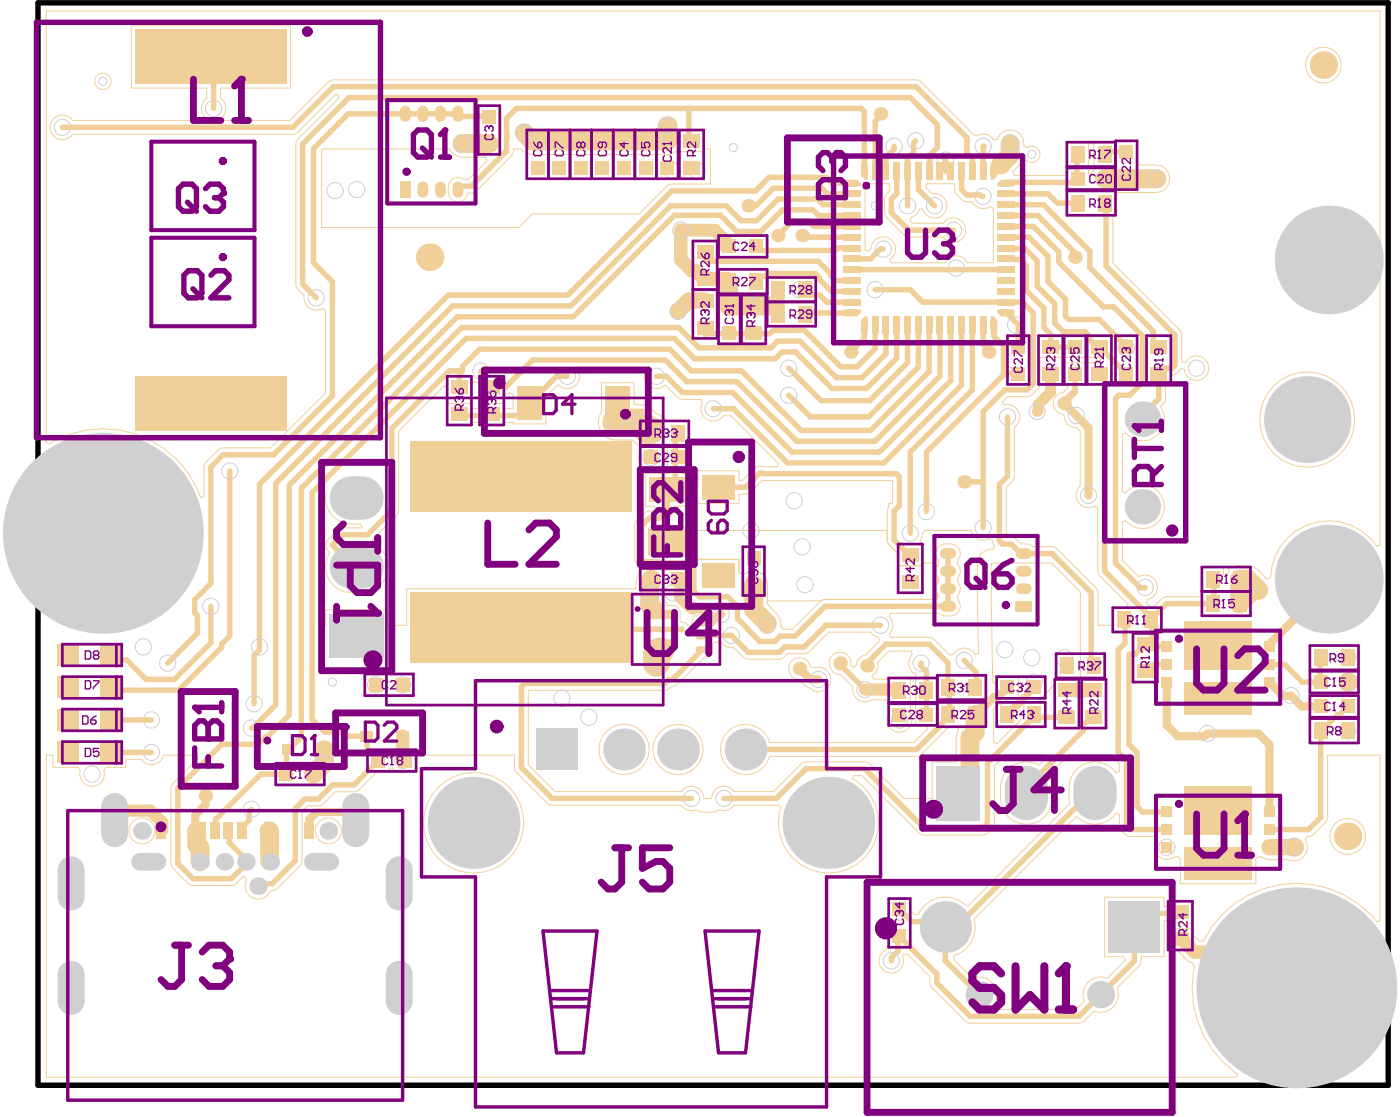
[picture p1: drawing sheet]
<svg xmlns="http://www.w3.org/2000/svg" width="173mm" height="138mm" viewBox="0 0 173 138" stroke-linecap="round" stroke-linejoin="round" font-family="sans-serif">
<path d="M4.7 .4h166.4v133.3h-166.4z" fill="none" stroke="#000" stroke-width=".67"/>
<g fill="#f0cf99">
<path d="M106.6 39h.3v2.1h-.8v-1.7z"/>
<path d="M122.9 38.1h2.1v.9h-1.6l-.5-.5z"/>
<path d="M122.1 39h.3l.5 .4v1.7h-.8z"/>
<path d="M123.4 22.1h1.6v.9h-2.1v-.4z"/>
<path d="M106.1 20h.8v2.1h-.3l-.5-.4z"/>
<path d="M122.1 20h.8v1.7l-.5 .4h-.3z"/>
<path d="M104 38.1h2.1v.4l-.5 .5h-1.6z"/>
<path d="M104 22.1h1.6l.5 .5v.4h-2.1z"/>
</g>
<g fill="none" stroke="#f0cf99" stroke-width=".12">
<path d="M5.7 1.4h164.4v65.7l-.5 .2a7.2 7.2 0 0 0-7.9-2.9 7.2 7.2 0 0 0-5.1 6.8l-.5 .1-1.1-1.2a3.1 3.1 0 0 0-3-.3h-.6v.5l-.2 .4h-.4v-.9h-2.7v3.7l-4.7 .1-1.2 1.1h-.5l-.5-.4 .2-.5a1.5 1.5 0 0 0 1.1-2 1.5 1.5 0 0 0-2.1-.7l-2.1-2.1v-4.7l.4-.2a2.69 2.69 0 0 0 3.9 .3 2.69 2.69 0 0 0 0-3.9 2.69 2.69 0 0 0-3.9 .2l-.4-.1v-7.1l.4-.2a2.68 2.68 0 0 0 3.7 .5 2.68 2.68 0 0 0 .6-3.7l.6-.7v-2.1h.7v-1.1a1.22 1.22 0 0 0 1.2-.8l.4 .1a1.54 1.54 0 0 0 2.1 1.3 1.54 1.54 0 0 0 .5-2.5 1.54 1.54 0 0 0-2.5 .4l-.4-.2v-3.2v-.4l-.2-.2-8.3-8.3v-5.9h.3v-2.8h5a1.7 1.7 0 0 0 1.7-1.7 1.7 1.7 0 0 0-1.7-1.7h-2l-.3-.3v-2.7h-2.7v.2h-2.6v3a1.02 1.02 0 0 1-.3 .9h-.4v-3.9h-2.6v4.1h-6.5l-.2-.4 .1-.1 .8-.8 .3-.5h.5a1.01 1.01 0 0 0 1.3 0 1.01 1.01 0 0 0 .1-1.4 1.01 1.01 0 0 0-1.3-.2l-.4-.2a1.7 1.7 0 0 0-1.3-2 1.7 1.7 0 0 0-2 1.2h-.5a1.43 1.43 0 0 0-2-.5l-.5-.1-6.4-6.5-.3-.2-.3-.1h-71.8l-.4 .1-.2 .2-4.8 4.7h-8.1l-.2-.4a1.49 1.49 0 0 0-.2-2.3v-1.2h8.6v-7.7h-19.6v7.7h9.3v1.2a1.47 1.47 0 0 0-.3 2.3l-.1 .4h-16.2a1.51 1.51 0 0 0-2.2-.3 1.51 1.51 0 0 0 0 2.3 1.51 1.51 0 0 0 2.2-.3h27.2h.3l.3-.2 4.7-4.7h.2l.2 .5-5.1 5-.2 .3v.3v17.3v.3l.2 .3 .8 .8a1.48 1.48 0 0 0 .6 1.5 1.48 1.48 0 0 0 1.6 .1l.4 .2v10.2l-6.7 6.8h-5.9h-.3l-.3 .2-1.7 1.8-.1 4-.4 .1a12.7 12.7 0 0 0-18.6-6.6l-.4-.2zM39.6 18.5l.2-.1h15.6a1.69 1.69 0 0 0 1.5 1h2.9l.2 .4-2.3 2.3h-.6a1.17 1.17 0 0 0-1.2-.1 1.17 1.17 0 0 0-.7 1 1.41 1.41 0 0 0 1.2 1.9 1.16 1.16 0 0 0 1.2-1.1l.8-.1 .3-.2 4.3-4.3 .2-.3 .1-.5h.9l.7 .5 .7 .1h16.6l1.3-.3h3.2v-.3h.8v4.3h-5l-3.7 3.6h-13.2l-1.7 1.7h-24.3zM106.6 22.7l3.1-.1v.9l-.7 .7v.3v2l2.4 2.5 .3 .1 .3 .1h4.3a1.51 1.51 0 0 0 2.2 .3 1.51 1.51 0 0 0 0-2.3 1.51 1.51 0 0 0-2.2 .3h-3.9l-.3-.3 .2-.4a1.36 1.36 0 0 0 1-1.1h.4a1.51 1.51 0 0 0 1.8 1.1 1.51 1.51 0 0 0 1.1-1.8 1.51 1.51 0 0 0-1.7-1.1l-.8-.8 .1-.5h3.4a1.93 1.93 0 0 0 2.2 2.3 1.46 1.46 0 0 0 2.2 .5l.4 .3v6.7h-3.2a1.5 1.5 0 0 0-1.4-.9 1.5 1.5 0 0 0-1.3 .9h-6.7l-.2-.5a1.52 1.52 0 0 0 0-2.6 1.52 1.52 0 0 0-2.3 1.3l-.3 .3-.4-.1zM128.1 44h7.4l.1 .1 .1 .2-.3 .4h-4.3v2.6h.4l.1 .5-.6 .6a1.33 1.33 0 0 0-1.2 1.2 1.33 1.33 0 0 0 .9 1.4l.4 .2a1.51 1.51 0 0 0 1.6 1.5l.4 .4v6.8a1.51 1.51 0 0 0-.2 2 1.51 1.51 0 0 0 1.9 .4l.5 .3v7.7v.4l3.7 3.8-.1 .3h-1.8v2.2h-1.8l-.1-4.3-5-5.1-.2-.2-.4-.1h-2.3a2.01 2.01 0 0 0-1.5-.3 1.62 1.62 0 0 0-1.8-.8v-6.2l.7-.7 .2-.3 .1-.3v-6.1a1.5 1.5 0 0 0 .5-1.9 1.5 1.5 0 0 0-1.8-.8l-.2-.4 .7-.6h2.4a2.19 2.19 0 0 0 1.5-1.6zM39.8 60.6l.4 .2a3.2 3.2 0 0 0 3.1 3.7h1.1l.3 .5h-.1l-2.7 .1-1.5 1.4a.95 .95 0 0 0 .3 1.5 3.2 3.2 0 0 0 2.6 5h1.3a3.2 3.2 0 0 0 3.1-2.5 3.2 3.2 0 0 0-1.8-3.6v-.4l3.2-3.3v-.3v-9.8l5.6-5.6 .4 .2v1.3h3v-1.8l.4-.2 .3 .1 .3 .3v1.6h3v-.5h.6l.1-.1 .4 .2v1.7h-1.1v-.6h-3v.6h-1v-.6h-3v2.6h3v-.3h1v.3h3v-.3h1.1v.2h4.1v-3.3l1.4-1.5h.1a1.51 1.51 0 0 0 2 .2 1.51 1.51 0 0 0 .4-2l.2-.4h7.9l.3 .4a1.52 1.52 0 0 0 .4 2 1.52 1.52 0 0 0 2-.2l1.8 1.7 2.5 .1 .3 .4a1.5 1.5 0 0 0 .5 2 1.5 1.5 0 0 0 2-.4h.9l5.9 5.9-.1 .4h-1.4a1.55 1.55 0 0 0-1.7 .4l-1.2 1.3h-.4v-1.2h-5.1v2h-1.1v-1.7h-.8v-.6h.8v-5.9h-2.7l-.9-.7-.4-.2a2.75 2.75 0 0 0-2.8-1.1v-2.7h-4v3.7a2.17 2.17 0 0 0 1.8 3.4h2.1l.9 .8v.6a1.36 1.36 0 0 0 0 1.5v.6h.6a1.36 1.36 0 0 0 1.4 0h.7v-.6a1.36 1.36 0 0 0 0-1.5v-.6l.2-.3 .4 .3v2.7h.2v.6h-2.8v4h1.1l.2 .5-.2 .2a1.62 1.62 0 0 0-1.5 .5 1.9 1.9 0 0 0-1 1.6v3.2a1.24 1.24 0 0 0 .5 1.4l.2 .3v.3l-.2 .4a4.1 4.1 0 0 0-.3 1.8h-28.3v4.5h-2.3v-1.9h-7.7v1.9h-.8v-16zM79.9 65.1l.5-.4h.9a2.74 2.74 0 0 0 1.7-1.5l.1-.9h1.8v-.6h1.1v.3h5.1v-1.1l1.1-.1 1.7-1.7 16.1 .1v2.7l-.5 .1v.5l-.2 .5v3.5l.1 .3 .2 .3 1.1 1.1v1.5h3v-.4h1.5l.3 .4a1.25 1.25 0 0 0 0 1.3v.9a1.06 1.06 0 0 0 0 1.2v.7h-13.8l-.5 .2h-6.6v-2l-.2-.6-.2-.4v-.3h-.3a1.54 1.54 0 0 0-2-.1l-.4 .1-.4-.2v-1.6h-5.1v.1l-.4 .1-.6-.5-.4-.1h-3l-.5-.2h-1.2zM79.9 65.3h29.4l.1 1.5 1.3 1.4v1.5h3v-2.7h-.1l-.2-.4 .2-.3 .1-.6 .3-.4h5.7a1.46 1.46 0 0 0 2.2 1l.4 .3 .1 .3 .1 .3-.1 .4a1.73 1.73 0 0 0-2 1.7l.2 11.2-.5 .1a1.48 1.48 0 0 0-2.6 0l-.5 .1-2.2-2.1-5.1-.1-.1-.4a1.52 1.52 0 0 0 0-2.1l.1-.5h6a2.01 2.01 0 0 0 2.3 0 1.19 1.19 0 0 0 0-1.7v-.4a1.19 1.19 0 0 0 0-1.7v-.5a1.19 1.19 0 0 0 0-1.7v-.5a1.19 1.19 0 0 0 .3-1.3 1.19 1.19 0 0 0-1.1-.7 1.4 1.4 0 0 0-1.9 1.2l.1 .4a.82 .82 0 0 1 0 1.3l-.1 .4 .1 .5 .2 .4v.5a1.28 1.28 0 0 0 .1 1.7l-.4 .4h-13.6l-.4 .1-.2 .2-3.5 3.4h-1.1l-.3-.4a1.49 1.49 0 0 0-.5-1.5l-1.1-1.2v-2.4l-.2-.6-.2-.4v-.3h-.3a1.54 1.54 0 0 0-2-.1l-.4 .1-.4-.2v-1.6h-5.1v.1l-.4 .1-.6-.5-.4-.1h-3l-.5-.2h-1.2zM82 70.2h2.3l.4 .4v2.2a2.05 2.05 0 0 0 1.5 1.6h1.2l.3 .4-.4 .8a2.09 2.09 0 0 0-1.3 .1 .83 .83 0 0 0-.7 1.2l-.1 .1h-.5a.69 .69 0 0 0-.7-.3l-.2-.5a1.37 1.37 0 0 0-.5-1.6h-1.1l-.4-.8v-1.4a2.25 2.25 0 0 0-.1-1.8zM122.1 69.3h7.5l3.5 3.6v10.6a4 4 0 0 1-1.8 .2h-1.3v.5l-2.1 2.3h-1.8v1.8l-3.3 3.3-.3-.2-.1-4 .5-.5a1.52 1.52 0 0 0 1.3-.9h1.3v-2.7h-2.7v.9l-.5-.2zM5.7 93h.8v1.5h3.1l.3 .4a1.51 1.51 0 0 0 1.4 2 1.51 1.51 0 0 0 1.5-2l.3-.4h2.4v-1h1.9a1.48 1.48 0 0 0 1.6 .7 1.48 1.48 0 0 0 1.1-1.2h4.1l.2 .4-3.3 3.4v.3v9.2v.4l.2 .2 2.2 2.1 5 .1 .3-.1 .3-.2 .9-.8h.2l.2 .4-.1 .1a1.61 1.61 0 0 0 .9 2.1 1.61 1.61 0 0 0 2.1-.9l.6-.1 .2-.1 3.1-3.2v-6.4l.7-.6 1.6-.1 1.8-1.7h2.6l2.6-2.5h1.4v-.3l.4-.1 .3 .2v.2l1 .2 .7-.2h1v-2h12.1v1.2a1.16 1.16 0 0 0 .5 1.2l3.8 3.7 .3 .1h16l.1 .2a1.52 1.52 0 0 0 1.7 .4l.3 .1 .6 .1h1.3l.6-.2a1.45 1.45 0 0 0 1.8-.6h5.5l.3 .3-.2 .6a6.2 6.2 0 0 0 4.2 7.2 6.2 6.2 0 0 0 7.6-3.5 6.2 6.2 0 0 0-2.7-7.8l.1-.5h1l7.1 7.1 .2 .2 .4 .1 7.5-.1a2.04 2.04 0 0 0 1.1-1.4v-7.1l1.3-1.3h4.9l.2 .4-.9 .8-.7-.3a3.2 3.2 0 0 0-4 3.1v1.3l.1 .9a3.2 3.2 0 0 0 3.5 2.3 3.2 3.2 0 0 0 2.8-3.2v-1.3l-.2-.8-.3-.8 2.5-2.4h5.3l.9 1v1l-.4 .2-.3-.4a3.2 3.2 0 0 0-3.5-.7 3.2 3.2 0 0 0-2 2.9l.1 2-12.5 12.6h-.2a3.7 3.7 0 0 0-5.9 1.1h-.5l-.5-.6v-1.4h-2.7v2.6h1.5l.2 .3-.2 .4h-1.5v2.7l-.7 .6a1.53 1.53 0 0 0 .7 2.5 1.53 1.53 0 0 0 1.7-2l.1-.2 .5-.1 2.8 2.8v.8l.1 .3 .1 .3 4.4 4.3h.3h13.5h.3l.3-.2 1.2-1.3 .3 .1a2.17 2.17 0 0 0 2.1-.6 2.17 2.17 0 0 0 .4-2.3l2.8-2.8 .2-.2v-.9h2.8v-4.4h.5v.3h3v-2.7h-3v.7h-.5v-1.2h-7.3v7.3h2.4l.2 .5-2.3 2.2-.2-.1a2.17 2.17 0 0 0-2.2 .7 2.17 2.17 0 0 0-.4 2.2l-1 1h-10.1l-.2-.4 .2-.3a2.17 2.17 0 0 0-.2-2.5 2.17 2.17 0 0 0-2.5-.6l-2.3-2.3 .1-.5 .7-.3a3.7 3.7 0 0 0 1.7-4.2l12.7-12.6a3.2 3.2 0 0 0 4.8-.4l.4 .1v1.4a1.74 1.74 0 0 0 1.4 1.3h3.1l.2 .5a1.42 1.42 0 0 0 0 1.8v.2h.2a1.39 1.39 0 0 0 1.8 .1l.4-.1 .4 .2v3.1h9.4v-3.1l.4-.2 .6 .3 .6 .1h2.3a1.67 1.67 0 0 0 2-.4 1.67 1.67 0 0 0 .1-2l.2-.5h.6l.2-.2 1.7-1.8 .1-.3v-7.7h6.5v20.4l-.4 .2-.9-1a12.8 12.8 0 0 0-20.5 3.3h-.5l-.9-.8v-.8h-3v2.7h1.1l1.2 1.2 .7 .4 .3 .4a12.7 12.7 0 0 0 5.3 13.3l-.1 .4h-146.7zM65.1 85h16.8h.3l.6-.5h.4l.3-.2 3.3-3.4a.86 .86 0 0 0 1-1.1l-.1-.3 .3-.4h.9a1.36 1.36 0 0 0 1.5 .6l1.5 1.4 4.1 .1 .4-.1 .6-.6h2.4l2.7-2.6h5.2l.1 .2 .5 .3 .3 .1 .2 .4-1.7 1.7a1.56 1.56 0 0 0-1.2 1.4l-.4 .2-.3-.3a1.36 1.36 0 0 0-1.8-1.5 1.36 1.36 0 0 0-.4 2.3l.4 .3 .6 .1 1.5 1.5a1.48 1.48 0 0 0 .6 1.6 1.48 1.48 0 0 0 1.7 0h1.8l.3 .3v.2a3.8 3.8 0 0 1-.2 2 1.52 1.52 0 0 0 1.9 1.5 1.52 1.52 0 0 0 1-2.2v-4.5h-2.7v.2h-1.8l-.3-.5a1.4 1.4 0 0 0 .7-1.6l1.4-1.4h2.8l.1 .4a1.52 1.52 0 0 0 .5 2.5l-.1 .4v5.8h1.4l.1 .4-1.7 1.8h-17.8a3.1 3.1 0 0 0-4.7-1.7 3.1 3.1 0 0 0 0 5 3.1 3.1 0 0 0 4.7-1.6h18.1l.4-.1 .2-.2 3.4-3.4h1l.2 .4-.2 .3-.1 .6v3h-2.9v4.5h-3.5l-4.2-4.2-.3-.2-.3-.1h-7.3l-.3 .1-3.7 3.6h-4.9a1.5 1.5 0 0 0-1.7-.6 1.5 1.5 0 0 0-1 1.4h-1a1.51 1.51 0 0 0-1-1.4 1.51 1.51 0 0 0-1.7 .6h-15.6l-3.3-3.3zM97.6 81.4a1.33 1.33 0 0 1 2.2 .7l.4 .2a1.52 1.52 0 0 1 2 .6 1.52 1.52 0 0 1-.5 2 1.52 1.52 0 0 1-2-.2l-.6-.3-.7-.7a1.35 1.35 0 0 1-1.2-.9 1.35 1.35 0 0 1 .4-1.4z"/>
<circle cx="12.7" cy="10" r="1.02"/>
<circle cx="163.1" cy="8" r="2.21"/>
<circle cx="161.1" cy="51.7" r="5.9"/>
<circle cx="76.9" cy="92.3" r="3.1"/>
<circle cx="83.5" cy="92.3" r="3.1"/>
<circle cx="17.5" cy="102.3" r="1.61"/>
<circle cx="40.5" cy="102.3" r="1.61"/>
<circle cx="58.4" cy="101.3" r="6.2"/>
<circle cx="166.1" cy="103" r="2.21"/>
</g>
<path d="M15 99.8l-.9 .9v.3" fill="none" stroke="#f0cf99" stroke-width="1.5"/>
<circle cx="13.7" cy="92.7" r=".33" fill="#f0cf99"/>
<path d="M13.7 84.7l.3 .3" fill="none" stroke="#f0cf99" stroke-width=".67"/>
<circle cx="13.7" cy="88.7" r=".33" fill="#f0cf99"/>
<g fill="none" stroke="#f0cf99" stroke-width=".67">
<path d="M26 7l.3 .4M52.1 14h4.3M62.4 16.8v1.8M38.6 32.4l2.4 2.3M56.7 22.9l-.3 .3v.1M55.4 45.7h1.6M57 45.1v.6M57 45.7l-.4 .4v1.6M59.3 45.7v.6l1.3 1.4h1.7l.4-.5M28.3 78.3l-1 1v.4M32 79.7v.3M42.2 65.9l-1.2 1.2"/>
<path d="M43.6 69.8h.4M64.2 77.3l.2 .2M13.7 80.7l.6 .6h1.3M18 83.7h3.5M33 90.7h-.3l-.9 1M37.1 90.8l-1.8 1.8v2.7h-3.2M40 90.2h2.3l.5 .5M45.2 90.7v1.6l1.4 1.4M21.9 106.3l1.9 1.9M26.6 100.9v1.4h-.1M28.2 103.8l2.1 2.1v.2M29.7 105.3v.8l.3 .3v.4l-1.5 1.4"/>
<path d="M29.8 101.9v.4M36.4 106l-2.9 2.9h-1.4l-.3 .2"/>
</g>
<path d="M18.5 99.8l1.5 1.5v.9l-.2 .1" fill="none" stroke="#f0cf99" stroke-width="1.5"/>
<path d="M25.3 98v1.1M39 100h4l.8 .9v.1" fill="none" stroke="#f0cf99" stroke-width="1"/>
<path d="M49.6 90.7v2.6l.3 .4M33.2 106.1h.1" fill="none" stroke="#f0cf99" stroke-width="1.7"/>
<path d="M40 92.3v1.7" fill="none" stroke="#f0cf99" stroke-width="2.3"/>
<circle cx="62.4" cy="16.8" r=".33" fill="#f0cf99"/>
<path d="M63.6 13.4l-1.2 1.2M65.2 49.7l.7 .6M68.6 46.3h1.3M80.9 46.3h1.2l2 2M82 44.3l2.6 2.7M83.2 56.3v3l-1 1M87.9 50.3h2.5M81.3 63.8h-1.3l-.9 1v4M85.5 70.2v2.6l.7 .7h3.5l1.2 1.2M90.1 78.3h-3.5h-.1M82.9 83.7h-.5l-.5 .5M86.5 80h-.3l-.1 .1v.3" fill="none" stroke="#f0cf99" stroke-width=".67"/>
<path d="M66.2 17.3h2.7M74.2 17.3h2.7M79.6 17.3h2.6M89.8 37.6l.1 .1M80.2 71.3v.4l-.1 .1v2.7" fill="none" stroke="#f0cf99" stroke-width="2.3"/>
<path d="M81.4 80.2l-.5 .5" fill="none" stroke="#f0cf99" stroke-width="3.3"/>
<path d="M83.5 71.3l.2 .2v2" fill="none" stroke="#f0cf99" stroke-width="1.3"/>
<circle cx="89.9" cy="37.7" r="1.17" fill="#f0cf99"/>
<g fill="none" stroke="#f0cf99" stroke-width=".67">
<path d="M106.5 19.6v1.5M110.2 18v.4l-1 1v1.7M86.9 31.8l.4 .4M89.5 25.3l1.8 1.9M93.2 30.3l.5 .5M94.6 33.7l-.3 .3h-.8l-.5 .5M95.3 23.2l-2.1 2.1h-1M95.9 24.5l-2.7 2.7M99.2 35.8l.5 .5h1.3l.9 .9h3.1M99.3 29.2h5.7M99.6 27.2l.7 .7h4.7M100.2 25.8l.7 .8h4.1"/>
<path d="M100.4 33.7l.6 .6v.2M100.7 24.5l.7 .7h3.6M100.8 32.2l1.5 1.5v.2l.7 .6h2M101.3 23.2l.7 .7h3M102.4 35.9h2.6M102.5 22.5h2.5M105 38.5h-5.8l-.2 .2M105 30.5h-1.8l-.3 .3M108.8 30.7h-.3l-1.2 1.2M110.5 23.9l-.7 .6v1.7M90 41.1l-.1-.1-.1 .1h-2.8l-.1 .1M93.6 58.3h.6"/>
<path d="M95.3 40.7l-.5 .4M95.8 52l2.4 2.3M96.4 50.7h.1M98 43.3h-1.6l-.9 .9M106.5 40v1.7M109.2 43.6l-3 2.9M110.4 58.3l.4 .4M110.5 44.1l-3.7 3.7M96.7 79.7l-.7 .6M98 78.3h-1.9l-.6 .7h-1.9M101.8 77l-2.7 2.7M109.2 79.3l-2.4 2.4v.3"/>
<path d="M110.2 63v3.5M103.5 81.7h.1M106.6 84.9h.1M110.6 117.2l-.8 .8v.3M110.8 115.3l-.2 .2"/>
</g>
<path d="M86.7 34.3h3l.2 .2" fill="none" stroke="#f0cf99" stroke-width="1.7"/>
<path d="M89.3 29.6v.7h.6" fill="none" stroke="#f0cf99" stroke-width="1.6"/>
<path d="M99.9 83.7h.9" fill="none" stroke="#f0cf99" stroke-width="1"/>
<path d="M103.5 81.7v.1M106.6 84.9h4.2" fill="none" stroke="#f0cf99" stroke-width="1.5"/>
<circle cx="106.5" cy="19.6" r=".33" fill="#f0cf99"/>
<g fill="none" stroke="#f0cf99" stroke-width=".67">
<path d="M106.1 13.4l.4 .3M108.5 14v.3M112.8 17.3l-.2 .3v1.2M115.5 18.2l-.9 .9v1.9l-.1 .1M116.2 19.4l.3 .3v1.4M119.8 19.5v1.6M113.2 23.3l2 2M120.8 24l.1 .2h.2M123.9 38.5h.1M123.9 30.5h.8l.1 .1M123.9 31.9l.1 .1M121.8 43.1v.2"/>
<path d="M122.5 40v1.4M123.6 42.6v3.6l.2-.2M124.1 58.7l-1 1M114.5 79.3l2.3 2.4M116.8 70.3v4.4M123.1 66.6l.4 .4h1.1M113.5 81.7v.3M114.2 85v3M117 85v3.2l-1 1.1M115.4 120v1.1M115.8 113.5l.7 .7h1.4M121.7 101.4l-.6 .6"/>
</g>
<path d="M124.1 84.7l-1.1 1.1h-.5l-1 1h-.4l-.8 .9v.3" fill="none" stroke="#f0cf99" stroke-width="1"/>
<path d="M124.5 17.7v1.4l-1.1 1.1v.1" fill="none" stroke="#f0cf99" stroke-width="2.3"/>
<circle cx="121.1" cy="18" r=".33" fill="#f0cf99"/>
<path d="M121.1 18v3.1M126.5 97v.7M127.5 88l.3 .3h3.3l.2-.1M127.6 88l-.6 .7" fill="none" stroke="#f0cf99" stroke-width=".67"/>
<path d="M127.5 84.7l-1.3 1.2" fill="none" stroke="#f0cf99" stroke-width=".83"/>
<g fill="#f0cf99">
<circle cx="127.6" cy="88" r=".33"/>
<circle cx="127" cy="88.7" r=".33"/>
</g>
<g fill="none" stroke="#f0cf99" stroke-width=".67">
<path d="M138.8 18.7h-2.5l-.3 .3M126 37.2l1.3 1.3M126.3 30.6l1.5 1.5M126.8 29.2l2.3 2.4v3.1M128.6 38v2.3l.9 .9M129.1 23.9l1.2 1.1M130 37.4v2.4l1 1M130.5 31v1.3M131.3 36.9v2.1l.4 .3M134.3 30.9v2.1M136 37.8h1.2M127.3 47.3l-.7 .7"/>
<path d="M129.5 42.8h.1M131.1 49.4v.3M133.7 40.8l.6 .6v.4M135.3 42.8h.2l.5 .5h.1l2.7 2.7M135.5 46.2h.1l.5 .5M140.8 51.1v.5M144.8 45l-.4 .3h-1.1l-.5 .5M126.1 68.2h3.5M138.6 79.2l-.8 .8M141.1 79.5l.1 .1h2.5l.1 .1M141.1 72.3l-.6 .1M141.9 78.8l-.6 .7h-.4l-1 1.1"/>
<path d="M149.6 71.3v3M134.3 97.7h.6M134.5 81.8l.1 .2M134.6 88.2h.2M137.8 92.7l1 1M140.1 99.3l.7 .7h3M143.8 81.8h-1.6l-.4 .4v.1M156.4 81.8h1.9M162.7 90v.2M145.1 112.5h-3.7l-1.6 1.7M162.7 100.7l-1.5 1.5"/>
</g>
<path d="M127.9 49.8v.8l-.1 .1M129.5 46v2.3" fill="none" stroke="#f0cf99" stroke-width="1.3"/>
<path d="M148.8 90.3l-.4 .4M155.1 90.3l1.3 1.4M156.4 84l1.7 1.7" fill="none" stroke="#f0cf99" stroke-width="1"/>
<path d="M154.4 72.7h.7" fill="none" stroke="#f0cf99" stroke-width="2.3"/>
<circle cx="162.7" cy="90.2" r=".33" fill="#f0cf99"/>
<g fill="none" stroke="#f0cf99" stroke-width=".67">
<path d="M26.3 7.4v6M42.9 14l-4.3 4.3M62.4 14.6v2.2M41 34.7v14.1M27.5 56l-1.5 1.5v14.4M28.3 58v20.3M48.3 52.8v10.1l-3 3M68.6 46.3l-3.4 3.4M83.2 53.3v3M41 67.1l2.6 2.7M79.1 68.8l.3 .4h1.7l.2 .1h3.3M82.2 60.3v2.5l-.9 1"/>
<path d="M35.6 88.1l-2.6 2.6M36.4 99.6v6.4M38.5 88.6l1.5 1.6M43.6 96.7h-2.6l-1.8 1.7M64.2 84.6v9.9M162.7 83.9v.1h-2.2M164.8 88h.3M28.2 102.4v1.4"/>
</g>
<path d="M163.7 71.3v.7M160.4 87h2.3" fill="none" stroke="#f0cf99" stroke-width="1"/>
<path d="M82.2 15.5v1.8M80.1 74.5l.5 .6M33.1 102.3l.1 .1" fill="none" stroke="#f0cf99" stroke-width="2.3"/>
<path d="M83.9 28.3v3.7" fill="none" stroke="#f0cf99" stroke-width="1.7"/>
<circle cx="82.2" cy="15.5" r="1.17" fill="#f0cf99"/>
<path d="M88.9 75.7h-.3l-.9 .9h-1.1l-.1 .1M143.8 84.3v5l1.3 1.4" fill="none" stroke="#f0cf99" stroke-width="1"/>
<g fill="none" stroke="#f0cf99" stroke-width=".67">
<path d="M106.5 13.7v5.9M108.5 14.3l-.7 .7v6.1M115.5 15.4v2.8M88.8 26.5l2 2M94.8 21.8l-1.7 1.7M96.4 25.8l-2.6 2.7M97.7 27.2l-1.8 1.8M99.1 29l.2 .2M101 34.5l1.4 1.4M101.8 21.8l.7 .7M110.5 21.1v2.8M113.2 21.1v2.2"/>
<path d="M118.5 21.1v2.2M126.5 32.7v3.1l2.1 2.2M127.3 38.5v8.8M127.3 27.9l3.2 3.1M127.8 32.1v3.1l2.2 2.2M129.1 34.7l2.2 2.2M135.5 39.3l3.3 3.4M95.8 42l-.8 .8M99.1 40.7l4.5 4.5M107.8 40v2.9M109.2 40v3.6M110.5 40v4.1"/>
<path d="M110.8 58.7v3.6l-.6 .7M113.2 40v5.2M114.2 55.7v7.3M114.5 40v5.8M115.8 40v6.3M117.2 40v6.9M118.5 40v7.4M119.8 40v8M121.1 40v2.4l.7 .7M121.1 59.3v5.7M122.5 41.4l1.1 1.2M123.1 59.7v6.9"/>
<path d="M123.8 48l-2.7 2.7M129.5 41.2v1.6M134.3 41.8l1 1M137.8 48.7l-.4 .4M140.8 41.3v5.8M142.1 40.8v1.2l.5 .5h.2M142.8 45.8v3.3l-2 2M144.8 41.3v3.7M90.9 74.7v1.5M116.8 68.2v2.1M141.8 76h.3M142.1 76v.2l-.2 .1v2.5"/>
<path d="M143.8 74.3l-1.7 1.7M113.5 82l.7 .7v2.3M116 89.3l-3.1 3M116.8 81.7v3M120.3 82.8v1.9M121.7 94v7.4M134.6 88.2l-1.1 1.1v.7M137.8 80v12.7M138.8 93.7v8M140.1 92.7v6.6M141.8 82.3l-.5 .5h-.2M110.6 115.5v1.7"/>
<path d="M116.5 114.2v4.1M139.8 114.2v4.1M135.6 122.5l-2.6 2.7"/>
</g>
<path d="M88.1 28.3l1.2 1.3" fill="none" stroke="#f0cf99" stroke-width="1.6"/>
<path d="M89.9 34.5v.2M95.9 35.7v3" fill="none" stroke="#f0cf99" stroke-width="1.7"/>
<path d="M89.8 34.8v2.8M94.5 76.8h.1M120.1 88v2.2" fill="none" stroke="#f0cf99" stroke-width="2.3"/>
<path d="M129.5 48.3l-1.6 1.5" fill="none" stroke="#f0cf99" stroke-width="1.3"/>
<circle cx="142.4" cy="22" r="1.17" fill="#f0cf99"/>
<path d="M134.1 52.7v8.3M25.3 99.1l-1.2 1.3v1.9M156.4 91.7v8M24.6 105.9l.1 .2M39 100l-.9 .9v1.4" fill="none" stroke="#f0cf99" stroke-width="1"/>
<g fill="none" stroke="#f0cf99" stroke-width=".67">
<path d="M37.3 17.7v17.3M38.6 18.3v14.1M42.9 14h9.2M55.2 36.3h14.8M55.8 37.7h14.5M56.3 39h14.3M56.7 22.9h1.4M136.3 25v7.8M32 59.6v20.1M34 59.5v27.3M35.6 59.8v28.3M59.1 43l-2.1 2.1"/>
<path d="M65.2 50l-1.1 1.2h-7.5M65.6 44.3l-2.9 2.9M121.1 50.7v8.6M124.1 51.3v7.4M136.1 46.7v23.6M137.4 49.1v20.2M24.3 78l-3.6 3.7M26 74.7v4.5M26 71.9l-2 2v1.6M37.1 60.1v30.7M38.5 60.7v27.9M42.2 65.9h3.1"/>
<path d="M64.7 76.8l-.5 .5M134.5 73v8.8M138.6 76.3v2.9M13.7 92.7h5M13.7 88.7h5M14 85h8M21.9 97.1v9.2M31 99.7l-.3 .2v1.1l-.9 .9M32 80l-.7 .7M39.2 98.4h-1.7l-1.1 1.2M42.8 90.7h2.4M64.6 84.2l-.4 .4"/>
<path d="M162.7 81.1v2.8M162.7 90.2v10.5M164.8 88l-1.3 1.3h-.3l-.5 .5v.2"/>
</g>
<path d="M56.9 17.7h3.4M24.7 104.5v1.6M33.2 102.4v3.7" fill="none" stroke="#f0cf99" stroke-width="2.3"/>
<path d="M75.9 52h3l1 1M80.9 80.7v1" fill="none" stroke="#f0cf99" stroke-width="3.3"/>
<path d="M15 99.8h3.5" fill="none" stroke="#f0cf99" stroke-width="1.5"/>
<circle cx="56.9" cy="17.7" r="1.17" fill="#f0cf99"/>
<path d="M64.6 16.3l1 1h.6M68.9 17.3h5.3M76.9 17.3h2.7M89.9 37.7h5M154.4 72.7l-1.6 1.6v-3h1l1.3 1.4" fill="none" stroke="#f0cf99" stroke-width="2.3"/>
<g fill="none" stroke="#f0cf99" stroke-width=".67">
<path d="M56.7 14.4h3.6M84.9 17l.3 .3M84.9 13.4h21.2M111.9 19.6l-.1 1.5M112.6 18.8l-.8 .8M119.2 17v1.8l.6 .7M132.6 19l.1 .1M82.6 25.3h6.9M82.8 23.5h10.3M83.1 26.5h5.7M87.3 32.2h13.5M91.3 27.2h1.9"/>
<path d="M93.7 30.8h9.2M94.6 33.7h5.8M95.3 23.2h6M95.9 24.5h4.8M96.4 25.8h3.8M97.7 27.2h1.9M105 31.9h2.3M109.8 26.2l2.2 2.1h5.5M113.7 37.2h12.3M118.5 23.3l.7 .7h1.6M123.9 29.2h2.9M123.9 22.5h8.4"/>
<path d="M123.9 23.9h5.2M123.9 25.2h4.7M123.9 26.6h4M123.9 27.9h3.4M124 38.5l1.5 1.5M124 32h1.8l.7 .7M124.8 30.6h1.5M130.3 25h2.7M131.7 39.3h3.8M132.3 30.9v.6l.2 .2M137.2 37.8l3.6 3.5M82.5 43l2.7 2.7h6.2"/>
<path d="M84.1 48.3h6.2M84.6 47h6.2M85.6 44.2h9.9M86.1 42.8h8.9M90 41.1h4.8M93.6 58.3l-1.7 1.7h-3.4M95.3 40.7h3.8M96.4 50.7l2.3 2.3h8.6M98 43.3l4.5 4.5h4.3M98.2 54.3h9.6M99.9 51.3h7.1M103.1 46.5h3.1"/>
<path d="M107.8 42.9l-2.2 2.3h-2M118.8 59.3h2.3M123.8 46h1.7M123.8 48h2.8M131 40.8h2.7M132.5 46v2.3M132.5 42.7l-.1 .1h-2.9M140.8 47.1l-1.6 1.6h-1.4M90.1 78.3l2.1 2h3.8M92.1 77.4l1.5 1.6M96.7 79.7h2.4M109.2 79.3h5.3"/>
<path d="M110.2 66.5l1.8 1.8M124.6 67l1.2 1.2M143.8 74.3h5.8M89.2 98.3h6.5M99.3 94.7h7.3M139.1 91.7l1 1M139.1 80.6h.8M166.1 87l-1 1M110.8 112l1.5 1.5h3.5M113.9 102h7.2M116.5 118.3l4.1 4.2M138.8 101.7l.5 .5h4.5"/>
<path d="M156.4 102.2h4.8M119.5 125.2h13.5"/>
</g>
<path d="M131.1 49.7l3 3M86.5 75l-1.1 .1M125.5 86.6l-1.4 1.4M145.1 90.7h3.3M148.8 90.3h6.3M158.1 85.7h.9M159.1 85.7l1.3 1.3" fill="none" stroke="#f0cf99" stroke-width="1"/>
<path d="M83.7 73.5l1.3 1.3h.1l.3 .3" fill="none" stroke="#f0cf99" stroke-width="1.3"/>
<path d="M86.9 37h-2l-1.4 1.3M156.4 104.3h3" fill="none" stroke="#f0cf99" stroke-width="2"/>
<path d="M83.9 32l1.4 1.3h.4l1 1M131.5 85h3.3M145.4 115.7h.2" fill="none" stroke="#f0cf99" stroke-width="1.7"/>
<path d="M126.2 85.9l-.7 .7" fill="none" stroke="#f0cf99" stroke-width=".83"/>
<circle cx="166.1" cy="84" r=".33" fill="#f0cf99"/>
<path d="M92.9 72v3.1l1.6 1.7M40 94l-1.4 1.3M120.1 90.2l-.6 .6v5.4l-1.5 1.5M24.2 102.3v1.7l.5 .5" fill="none" stroke="#f0cf99" stroke-width="2.3"/>
<g fill="none" stroke="#f0cf99" stroke-width=".67">
<path d="M41.1 10.7l-5 5M43 12l-5.7 5.7M62.4 18.6l-4.3 4.3M84.9 13.4v3.6M112.2 12l3.3 3.4M112.9 10.7l6.3 6.3M132.7 19.1v2.8l.1 .1-.5 .5M37.3 35l1.7 1.7M90.8 28.5h3M94.8 21.8h7M98.9 29h.2M112.2 35.7l1.5 1.5"/>
<path d="M125.5 40v2.7M127.9 26.6l4.4 4.3M83.1 41.7l2.5 2.5M83.6 40.3l2.5 2.5M90.8 47l5 5M91.4 45.7l5 5M95.8 42h2.8l4.5 4.5M97.2 48.7l2.7 2.6M97.2 45.3l4 4h6M97.6 55.7h10.8M106.5 41.7l-1.7 1.6M111.8 40v4.7"/>
<path d="M112.2 55.7v10M132.5 48.1l-1.4 1.3M132.5 48.3l-1.4 1.4M24 75.5l.3 .3v2.2M84.6 69.3l.9 .9M90.9 76.2l1.2 1.2M101.7 74.7l-3.7 3.6M129.6 68.2l4.9 4.8M15.6 81.3l2.4 2.4M31.3 80.7v6M34 86.8l-2.9 2.9h-.1M46.6 93.7l-3 3"/>
<path d="M64.2 94.5l3.8 3.8M86.1 80.4l-3.2 3.3M99.3 94.7l-3.6 3.6M103.5 81.8l3.1 3.1M118.8 81.3l1.5 1.5M127 88.7l-5.3 5.3M133.5 90l-7 7M139.1 80.6v11.1M110.8 115.3l4.6 4.7M115.4 121.1l4.1 4.1"/>
</g>
<path d="M98.5 82.3l1.4 1.4" fill="none" stroke="#f0cf99" stroke-width="1"/>
<path d="M83.9 28.3h4.2" fill="none" stroke="#f0cf99" stroke-width="1.6"/>
<path d="M145.6 115.7l1.6 1.6h8.1l4.4 4.4" fill="none" stroke="#f0cf99" stroke-width="1.7"/>
<circle cx="159.4" cy="104.3" r="1.17" fill="#f0cf99"/>
<g fill="none" stroke="#f0cf99" stroke-width=".67">
<path d="M7.7 15.7h28.4M41.1 10.7h71.8M43 12h69.2M63.6 13.4h21.3M55.2 36.3l-23.2 23.3M55.8 37.7l-21.8 21.8M56.3 39l-20.7 20.8M82.6 25.3l-12.3 12.4M82.8 23.5l-12.8 12.8M83.1 26.5l-12.5 12.5M105 33.2h18.9M107.8 35.7h4.4"/>
<path d="M111.8 21.1v4.2M128.6 25.2l5.7 5.7M130.5 32.3l5.5 5.5M134.3 33l7.8 7.8M136.3 32.8l8.5 8.5M41 48.8l-7.3 7.2h-6.2M55.4 45.7l-7.1 7.1M59.1 43h23.4M65.6 44.3h16.4M83.1 41.7h-25.7l-18.9 19M83.6 40.3h-26.7l-19.8 19.8M90.3 48.3l7.3 7.4"/>
<path d="M94.2 58.3h16.2M111.8 44.7l-4.6 4.6M113.2 45.2l-6.2 6.1M114.5 45.8l-7.2 7.2M115.8 46.3l-8 8M117.2 46.9l-8.8 8.8M118.5 47.4l-9.6 9.6h-11.9l-6.6-6.7M119.8 48l-7.6 7.7M123.6 46.2l-9.4 9.5M26 79.2l-4.5 4.5M27.3 79.7l-5.3 5.3M64.4 77.5h17.5"/>
<path d="M101.7 74.7h15.1M101.8 77h6.7M136.1 70.3l5.7 5.7M137.4 69.3l3.1 3.1M31.8 91.7h-4.5l-5.4 5.4M32.1 95.3l-5.5 5.6M64.6 84.2h17.3M68 98.3h17.2M91.9 92.3h21M106.6 94.7l7.3 7.3M134.3 97.7l-16.4 16.5M158.3 81.8l2.2 2.2"/>
<path d="M23.8 108.2h4.7M139.8 118.3l-4.2 4.2"/>
</g>
<path d="M136.1 22h6.3M166.1 84h.1" fill="none" stroke="#f0cf99" stroke-width="2.3"/>
<path d="M79.9 53h.3" fill="none" stroke="#f0cf99" stroke-width="3.3"/>
<path d="M163.7 72l-7.3 7.3" fill="none" stroke="#f0cf99" stroke-width="1"/>
<g fill="none" stroke="#d0d0d0" stroke-width=".12">
<circle cx="7.7" cy="15.7" r="1"/>
<circle cx="12.7" cy="10" r=".5"/>
<circle cx="26.3" cy="13.4" r="1"/>
<circle cx="56.9" cy="17.7" r="1"/>
<circle cx="64.6" cy="16.3" r="1"/>
<circle cx="82.2" cy="15.5" r="1"/>
<circle cx="90.4" cy="18.2" r=".5"/>
<circle cx="110.2" cy="18" r="1"/>
<circle cx="112.8" cy="17.3" r="1"/>
<circle cx="116.5" cy="19.7" r="1"/>
<circle cx="121.1" cy="18" r="1"/>
<circle cx="124.5" cy="17.7" r="1"/>
<circle cx="127.1" cy="19" r=".5"/>
<circle cx="39" cy="36.7" r="1"/>
<circle cx="41.3" cy="23.5" r="1"/>
<circle cx="44" cy="23.3" r="1"/>
<circle cx="82.9" cy="21" r="1"/>
<circle cx="83.5" cy="38.3" r="1"/>
<circle cx="83.9" cy="28.3" r="1"/>
<circle cx="85.9" cy="21" r="1"/>
<circle cx="92.9" cy="37.7" r="1"/>
<circle cx="98.5" cy="35.7" r="1"/>
<circle cx="107.8" cy="35.7" r="1"/>
<circle cx="107.8" cy="25.4" r=".5"/>
<circle cx="108.8" cy="30.7" r="1"/>
<circle cx="111.8" cy="25.3" r="1"/>
<circle cx="115.2" cy="25.3" r="1"/>
<circle cx="117.5" cy="28.3" r="1"/>
<circle cx="117.8" cy="33" r="1"/>
<circle cx="121.1" cy="24.2" r="1"/>
<circle cx="142.4" cy="22" r="1"/>
<circle cx="21.7" cy="49.7" r="1"/>
<circle cx="28.3" cy="58" r="1"/>
<circle cx="30" cy="49.7" r="1"/>
<circle cx="55.3" cy="58.3" r="1"/>
<circle cx="59.3" cy="45.7" r="1"/>
<circle cx="64.2" cy="58.7" r="1"/>
<circle cx="69.9" cy="46.3" r="1"/>
<circle cx="72.2" cy="58.3" r="1"/>
<circle cx="75.9" cy="52" r="1"/>
<circle cx="78.9" cy="52" r="1"/>
<circle cx="80.2" cy="56.3" r="1"/>
<circle cx="80.9" cy="46.3" r="1"/>
<circle cx="87.9" cy="50.3" r="1"/>
<circle cx="97.2" cy="48.7" r="1"/>
<circle cx="97.2" cy="45.3" r="1"/>
<circle cx="124.1" cy="51.3" r="1"/>
<circle cx="125.1" cy="40" r="1"/>
<circle cx="127.8" cy="50.7" r="1"/>
<circle cx="132.6" cy="51.2" r="1"/>
<circle cx="138.8" cy="42.8" r="1"/>
<circle cx="147.4" cy="45.3" r="1"/>
<circle cx="17.7" cy="79.7" r="1"/>
<circle cx="26" cy="74.7" r="1"/>
<circle cx="32" cy="79.7" r="1"/>
<circle cx="80.1" cy="73.2" r="1"/>
<circle cx="82.9" cy="73" r="1"/>
<circle cx="88.5" cy="70.9" r="1"/>
<circle cx="88.9" cy="75.7" r="1"/>
<circle cx="90.1" cy="78.3" r="1"/>
<circle cx="92.5" cy="65.3" r="1"/>
<circle cx="94.5" cy="77" r="1"/>
<circle cx="97.9" cy="61.7" r="1"/>
<circle cx="98.9" cy="67.3" r="1"/>
<circle cx="99.2" cy="72" r="1"/>
<circle cx="108.5" cy="77" r="1"/>
<circle cx="112.2" cy="65.7" r="1"/>
<circle cx="114.2" cy="63" r="1"/>
<circle cx="121.1" cy="65" r="1"/>
<circle cx="134.1" cy="61" r="1"/>
<circle cx="141.1" cy="72.3" r="1"/>
<circle cx="153.4" cy="72.7" r="1"/>
<circle cx="8.3" cy="80.7" r="1"/>
<circle cx="8.3" cy="88.7" r="1"/>
<circle cx="8.3" cy="84.7" r="1"/>
<circle cx="8.3" cy="92.7" r="1"/>
<circle cx="11.3" cy="95.3" r="1"/>
<circle cx="18.7" cy="88.7" r="1"/>
<circle cx="18.7" cy="92.7" r="1"/>
<circle cx="20.7" cy="81.7" r="1"/>
<circle cx="31" cy="99.7" r="1"/>
<circle cx="31" cy="89.7" r="1"/>
<circle cx="31.3" cy="86.7" r="1"/>
<circle cx="40" cy="94" r="1"/>
<circle cx="41" cy="84" r=".5"/>
<circle cx="46.3" cy="84.3" r="1"/>
<circle cx="49.6" cy="93.7" r="1"/>
<circle cx="49.6" cy="84.3" r="1"/>
<circle cx="69.2" cy="86" r="1"/>
<circle cx="72.6" cy="88.3" r="1"/>
<circle cx="80.9" cy="81.7" r="1"/>
<circle cx="85.2" cy="98.3" r="1"/>
<circle cx="89.2" cy="98.3" r="1"/>
<circle cx="100.8" cy="83.7" r="1"/>
<circle cx="106.6" cy="84.9" r="1"/>
<circle cx="110.8" cy="88.7" r="1"/>
<circle cx="113.5" cy="81.7" r="1"/>
<circle cx="118.8" cy="81.3" r="1"/>
<circle cx="123.8" cy="80" r="1"/>
<circle cx="127.1" cy="81" r="1"/>
<circle cx="127.5" cy="84" r="1"/>
<circle cx="131.1" cy="81" r="1"/>
<circle cx="133.1" cy="85" r="1"/>
<circle cx="148.8" cy="90.3" r="1"/>
<circle cx="159.1" cy="85.7" r="1"/>
<circle cx="166.1" cy="81" r="1"/>
<circle cx="166.1" cy="90" r="1"/>
<circle cx="166.2" cy="84" r="1"/>
<circle cx="109.8" cy="118.3" r="1"/>
<circle cx="143.8" cy="104.3" r="1"/>
<circle cx="159.4" cy="104.3" r="1"/>
</g>
<g fill="#d0d0d0">
<circle cx="27.6" cy="106.1" r="1.08"/>
<circle cx="33.3" cy="106.1" r="1.08"/>
</g>
<path d="M14.1 99.3v3.4" fill="none" stroke="#d0d0d0" stroke-width="3.3"/>
<circle cx="40.5" cy="102.3" r="1.08" fill="#d0d0d0"/>
<path d="M49.2 120v3.3" fill="none" stroke="#d0d0d0" stroke-width="3.3"/>
<path d="M66 89.7h5.1v5.2h-5.1z" fill-rule="evenodd" fill="#d0d0d0"/>
<circle cx="135.6" cy="122.5" r="1.67" fill="#d0d0d0"/>
<path d="M49.2 107.1v3.4" fill="none" stroke="#d0d0d0" stroke-width="3.3"/>
<path d="M17.3 106.1h2.1" fill="none" stroke="#d0d0d0" stroke-width="2.2"/>
<circle cx="24.7" cy="106.1" r="1.08" fill="#d0d0d0"/>
<path d="M38.5 106.1h2.2" fill="none" stroke="#d0d0d0" stroke-width="2.2"/>
<g fill="#d0d0d0">
<circle cx="30.3" cy="106.1" r="1.08"/>
<circle cx="140.8" cy="51.6" r="2.18"/>
</g>
<path d="M8.8 120v3.3" fill="none" stroke="#d0d0d0" stroke-width="3.3"/>
<g fill="#d0d0d0">
<circle cx="17.5" cy="102.3" r="1.08"/>
<circle cx="31.8" cy="109.1" r="1.08"/>
</g>
<path d="M43.8 99.3v3.4" fill="none" stroke="#d0d0d0" stroke-width="3.3"/>
<path d="M43.3 61.3h1.3M43.3 69.8h1.3" fill="none" stroke="#d0d0d0" stroke-width="5.3"/>
<g fill="#d0d0d0">
<circle cx="76.9" cy="92.3" r="2.58"/>
<circle cx="91.9" cy="92.3" r="2.58"/>
<circle cx="116.5" cy="114.2" r="3.2"/>
<circle cx="120.6" cy="122.5" r="1.67"/>
</g>
<path d="M126.5 97v1.3" fill="none" stroke="#d0d0d0" stroke-width="5.3"/>
<g fill="#d0d0d0">
<path d="M115.4 94.3h5.3v6.7h-5.3z" fill-rule="evenodd"/>
<path d="M136.6 111h6.3v6.3h-6.3z" fill-rule="evenodd"/>
</g>
<circle cx="140.8" cy="62.4" r="2.18" fill="#d0d0d0"/>
<path d="M8.8 107.1v3.4" fill="none" stroke="#d0d0d0" stroke-width="3.3"/>
<path d="M40.6 75.6h6.7v5.3h-6.7z" fill-rule="evenodd" fill="#d0d0d0"/>
<g fill="#d0d0d0">
<circle cx="102.1" cy="101.3" r="5.7"/>
<circle cx="83.5" cy="92.3" r="2.58"/>
<circle cx="12.7" cy="65.7" r="12.3"/>
</g>
<path d="M134.9 97v1.3" fill="none" stroke="#d0d0d0" stroke-width="5.3"/>
<g fill="#d0d0d0">
<circle cx="163.7" cy="71.3" r="6.7"/>
<circle cx="58.4" cy="101.3" r="5.7"/>
<circle cx="159.7" cy="121.7" r="12.3"/>
<circle cx="161.1" cy="51.7" r="5.3"/>
<circle cx="163.7" cy="32" r="6.7"/>
</g>
<g fill="#f0cf99">
<path d="M7 91.3h2.7v2.7h-2.7z" fill-rule="evenodd"/>
<path d="M7 83.3h2.7v2.7h-2.7z" fill-rule="evenodd"/>
<path d="M7 79.3h2.7v2.7h-2.7z" fill-rule="evenodd"/>
<path d="M12.3 91.3h2.7v2.7h-2.7z" fill-rule="evenodd"/>
<path d="M12.3 83.3h2.7v2.7h-2.7z" fill-rule="evenodd"/>
<path d="M12.3 79.3h2.7v2.7h-2.7z" fill-rule="evenodd"/>
<path d="M34.8 91.7h1.6v1.3h-1.6z" fill-rule="evenodd"/>
<path d="M39.2 91.7h1.6v1.3h-1.6z" fill-rule="evenodd"/>
<path d="M45.8 92.8h1.6v1.7h-1.6z" fill-rule="evenodd"/>
<path d="M49.1 92.8h1.7v1.7h-1.7z" fill-rule="evenodd"/>
<path d="M48.8 90h1.6v1.3h-1.6z" fill-rule="evenodd"/>
<path d="M45.5 83.5h1.6v1.7h-1.6z" fill-rule="evenodd"/>
<path d="M48.8 83.5h1.6v1.7h-1.6z" fill-rule="evenodd"/>
<path d="M49.3 22.3h1.3v2h-1.3z" fill-rule="evenodd"/>
<path d="M55.6 50.2h2v1.6h-2z" fill-rule="evenodd"/>
<path d="M55.6 46.8h2v1.7h-2z" fill-rule="evenodd"/>
</g>
<path d="M54.3 23v.7M56.4 23v.7" fill="none" stroke="#f0cf99" stroke-width="1.3"/>
<g fill="#f0cf99">
<path d="M59.6 50.2h2v1.6h-2z" fill-rule="evenodd"/>
<path d="M59.6 46.8h2v1.7h-2z" fill-rule="evenodd"/>
<path d="M59.4 16.9h1.7v1.6h-1.7z" fill-rule="evenodd"/>
<path d="M68.1 16.5h1.6v1.7h-1.6z" fill-rule="evenodd"/>
<path d="M68.1 19.8h1.6v1.7h-1.6z" fill-rule="evenodd"/>
<path d="M65.4 19.8h1.7v1.7h-1.7z" fill-rule="evenodd"/>
<path d="M65.4 16.5h1.7v1.7h-1.7z" fill-rule="evenodd"/>
<path d="M73.4 16.5h1.7v1.7h-1.7z" fill-rule="evenodd"/>
<path d="M73.4 19.8h1.7v1.7h-1.7z" fill-rule="evenodd"/>
<path d="M76.1 19.8h1.6v1.7h-1.6z" fill-rule="evenodd"/>
<path d="M76.1 16.5h1.6v1.7h-1.6z" fill-rule="evenodd"/>
<path d="M79.6 77.2h4.6l.1 .1v.4l-.1 .1h-4.6l-.1-.1v-.4z" fill-rule="evenodd"/>
<path d="M79.8 78.8h3.2l.3 .3v.5l-.3 .3h-3.2l-.3-.3v-.5z" fill-rule="evenodd"/>
<path d="M82.7 70.5h1.7v1.7h-1.7z" fill-rule="evenodd"/>
<path d="M79.4 70.5h1.7v1.7h-1.7z" fill-rule="evenodd"/>
<path d="M80.1 65.2h4.3v3h-4.3z" fill-rule="evenodd"/>
<path d="M80.1 58.8h4.3v3h-4.3z" fill-rule="evenodd"/>
<path d="M79.4 52.3h1.7v2h-1.7z" fill-rule="evenodd"/>
<path d="M82.7 52.3h1.7v2h-1.7z" fill-rule="evenodd"/>
<path d="M81.4 19.8h1.6v1.7h-1.6z" fill-rule="evenodd"/>
<path d="M81.4 16.5h1.6v1.7h-1.6z" fill-rule="evenodd"/>
<path d="M78.7 16.5h1.7v1.7h-1.7z" fill-rule="evenodd"/>
<path d="M78.7 19.8h1.7v1.7h-1.7z" fill-rule="evenodd"/>
<path d="M86 77.9h1.1l.2 .2v.5l-.2 .2h-1.1l-.2-.2v-.5z" fill-rule="evenodd"/>
<path d="M86 79.6h1.1l.2 .2v.4l-.2 .2h-1.1l-.2-.2v-.4z" fill-rule="evenodd"/>
<path d="M86 74.6h1.1l.2 .2v.4l-.2 .2h-1.1l-.2-.2v-.4z" fill-rule="evenodd"/>
<path d="M86.5 58.5h4.1v3h-4.1z" fill-rule="evenodd"/>
<path d="M89 40.2h1.7v1.6h-1.7z" fill-rule="evenodd"/>
<path d="M89 36.8h1.7v1.7h-1.7z" fill-rule="evenodd"/>
<path d="M85.9 36.2h2v1.6h-2z" fill-rule="evenodd"/>
<path d="M85.9 39.5h2v1.7h-2z" fill-rule="evenodd"/>
<path d="M89 29.5h1.7v1.7h-1.7z" fill-rule="evenodd"/>
<path d="M85.9 30.2h2v1.6h-2z" fill-rule="evenodd"/>
<path d="M95 37.7h1.7v2h-1.7z" fill-rule="evenodd"/>
<path d="M92.4 29.5h1.6v1.7h-1.6z" fill-rule="evenodd"/>
<path d="M110 111.2h1.7v1.6h-1.7z" fill-rule="evenodd"/>
<path d="M110 114.5h1.7v1.7h-1.7z" fill-rule="evenodd"/>
<path d="M110 87.2h1.7v1.6h-1.7z" fill-rule="evenodd"/>
<path d="M110 84h1.7v2h-1.7z" fill-rule="evenodd"/>
<path d="M110.1 39h.8v2.1h-.8z" fill-rule="evenodd"/>
<path d="M108.8 39h.8v2.1h-.8z" fill-rule="evenodd"/>
<path d="M107.4 39h.9v2.1h-.9z" fill-rule="evenodd"/>
<path d="M106.1 39.5h.8v1h-.8z" fill-rule="evenodd"/>
<path d="M106.1 20.6h.8v1h-.8z" fill-rule="evenodd"/>
<path d="M113.3 87.2h1.7v1.6h-1.7z" fill-rule="evenodd"/>
<path d="M116 83.7h1.7v2h-1.7z" fill-rule="evenodd"/>
<path d="M113.3 84h1.7v2h-1.7z" fill-rule="evenodd"/>
<path d="M116 87h1.7v2h-1.7z" fill-rule="evenodd"/>
</g>
<g fill="#f0cf99">
<path d="M84.2 77.2v.1zM84.2 77.2l.1 .1h-.1z"/>
<path d="M79.5 77.3h.1zM79.5 77.2h.1v.1h-.1z"/>
<path d="M79.6 77.7v.1zM79.5 77.7h.1v.1z"/>
<path d="M84.2 77.7h.1zM84.2 77.7h.1l-.1 .1z"/>
<path d="M83 78.8v.3zM83 78.8h.2l.1 .3h-.3z"/>
<path d="M79.5 79.1h.3zM79.6 78.8h.2v.3h-.3z"/>
<path d="M79.8 79.6v.3zM79.5 79.6h.3v.3l-.3-.1z"/>
<path d="M83 79.6h.3zM83 79.6h.3l-.1 .3h-.2z"/>
<path d="M87.1 77.9v.2zM87.1 77.9l.2 .2h-.2z"/>
<path d="M85.8 78.1h.2zM85.9 78l.1-.1v.2h-.2z"/>
<path d="M86 78.6v.2zM85.8 78.6h.2v.2z"/>
<path d="M87.1 78.6h.2zM87.1 78.6h.2l-.2 .2z"/>
<path d="M87.1 79.6v.2zM87.1 79.6l.2 .2h-.2z"/>
<path d="M85.8 79.8h.2zM85.9 79.7l.1-.1v.2h-.2z"/>
<path d="M86 80.2v.2zM85.8 80.2h.2v.2z"/>
<path d="M87.1 80.2h.2zM87.1 80.2h.2l-.2 .2z"/>
<path d="M87.1 74.6v.2zM87.1 74.6l.2 .2h-.2z"/>
<path d="M85.8 74.8h.2zM85.9 74.7l.1-.1v.2h-.2z"/>
<path d="M86 75.2v.2zM85.8 75.2h.2v.2z"/>
<path d="M87.1 75.2h.2zM87.1 75.2h.2l-.2 .2z"/>
<circle cx="103.5" cy="81.7" r=".83"/>
</g>
<path d="M116.5 70.3h.7M116.5 72.5h.7M116.5 74.7h.7M116.5 68.2h.7" fill="none" stroke="#f0cf99" stroke-width="1.3"/>
<g fill="#f0cf99">
<path d="M116.7 39h.9v2.1h-.9z" fill-rule="evenodd"/>
<path d="M115.4 39h.8v2.1h-.8z" fill-rule="evenodd"/>
<path d="M114.1 39h.8v2.1h-.8z" fill-rule="evenodd"/>
<path d="M112.7 39h.9v2.1h-.9z" fill-rule="evenodd"/>
<path d="M123.3 83.8h1.7v1.7h-1.7z" fill-rule="evenodd"/>
<path d="M123.3 87h1.7v2h-1.7z" fill-rule="evenodd"/>
<path d="M119.3 83.7h1.7v2h-1.7z" fill-rule="evenodd"/>
<path d="M119.3 87h1.7v2h-1.7z" fill-rule="evenodd"/>
<path d="M122.9 36.8h2.1v.8h-2.1z" fill-rule="evenodd"/>
<path d="M123.4 38.1h1v.9h-1z" fill-rule="evenodd"/>
<path d="M122.1 39.5h.8v1h-.8z" fill-rule="evenodd"/>
<path d="M120.7 39h.9v2.1h-.9z" fill-rule="evenodd"/>
<path d="M119.4 39h.8v2.1h-.8z" fill-rule="evenodd"/>
<path d="M122.9 28.8h2.1v.8h-2.1z" fill-rule="evenodd"/>
<path d="M122.9 30.1h2.1v.9h-2.1z" fill-rule="evenodd"/>
<path d="M122.9 31.5h2.1v.8h-2.1z" fill-rule="evenodd"/>
<path d="M122.9 32.8h2.1v.8h-2.1z" fill-rule="evenodd"/>
<path d="M122.9 34.1h2.1v.9h-2.1z" fill-rule="evenodd"/>
<path d="M123.4 22.1h1v.9h-1z" fill-rule="evenodd"/>
<path d="M122.9 23.5h2.1v.8h-2.1z" fill-rule="evenodd"/>
<path d="M122.9 24.8h2.1v.8h-2.1z" fill-rule="evenodd"/>
<path d="M122.9 26.1h2.1v.9h-2.1z" fill-rule="evenodd"/>
<path d="M122.9 27.5h2.1v.8h-2.1z" fill-rule="evenodd"/>
<path d="M122.1 20.6h.8v1h-.8z" fill-rule="evenodd"/>
<path d="M126.6 83.8h1.7v1.7h-1.7z" fill-rule="evenodd"/>
<path d="M126.6 87h1.7v2h-1.7z" fill-rule="evenodd"/>
<path d="M128.5 45.2h2v1.6h-2z" fill-rule="evenodd"/>
<path d="M133.8 87.5h2v1.7h-2z" fill-rule="evenodd"/>
<path d="M133.8 84.2h2v1.6h-2z" fill-rule="evenodd"/>
<path d="M134.5 45.2h2v1.6h-2z" fill-rule="evenodd"/>
<path d="M135.3 24h1.7v2h-1.7z" fill-rule="evenodd"/>
<path d="M135.3 18h1.7v2h-1.7z" fill-rule="evenodd"/>
<path d="M143.1 103.7h1.3v1.3h-1.3z" fill-rule="evenodd"/>
<path d="M143.1 99.3h1.3v1.4h-1.3z" fill-rule="evenodd"/>
<path d="M143.1 101.5h1.3v1.3h-1.3z" fill-rule="evenodd"/>
<path d="M143.1 83.3h1.3v1.4h-1.3z" fill-rule="evenodd"/>
<path d="M143.1 79h1.3v1.3h-1.3z" fill-rule="evenodd"/>
<path d="M143.1 81.2h1.3v1.3h-1.3z" fill-rule="evenodd"/>
<path d="M140.1 78.5h2v1.7h-2z" fill-rule="evenodd"/>
<path d="M141.8 45.2h2v1.6h-2z" fill-rule="evenodd"/>
<path d="M148.6 70.3h1.7v2h-1.7z" fill-rule="evenodd"/>
<path d="M148.6 73.3h1.7v2h-1.7z" fill-rule="evenodd"/>
<path d="M155.8 103.7h1.3v1.3h-1.3z" fill-rule="evenodd"/>
<path d="M155.8 99.3h1.3v1.4h-1.3z" fill-rule="evenodd"/>
<path d="M155.8 101.5h1.3v1.3h-1.3z" fill-rule="evenodd"/>
<path d="M155.8 83.3h1.3v1.4h-1.3z" fill-rule="evenodd"/>
<path d="M155.8 79h1.3v1.3h-1.3z" fill-rule="evenodd"/>
<path d="M155.8 81.2h1.3v1.3h-1.3z" fill-rule="evenodd"/>
<path d="M161.9 86.2h1.7v1.6h-1.7z" fill-rule="evenodd"/>
<path d="M161.9 80h1.7v2h-1.7z" fill-rule="evenodd"/>
<path d="M7 87.3h2.7v2.7h-2.7z" fill-rule="evenodd"/>
<path d="M12.3 87.3h2.7v2.7h-2.7z" fill-rule="evenodd"/>
<path d="M19.2 101.3h1.2v2h-1.2z" fill-rule="evenodd"/>
<path d="M29.2 101.3h1.2v2h-1.2z" fill-rule="evenodd"/>
<path d="M27.6 101.3h1.1v2h-1.1z" fill-rule="evenodd"/>
<path d="M25.9 101.3h1.2v2h-1.2z" fill-rule="evenodd"/>
<path d="M34.5 94.5h1.6v1.7h-1.6z" fill-rule="evenodd"/>
<path d="M32.6 101.3h1.1v2h-1.1z" fill-rule="evenodd"/>
</g>
<path d="M49.9 13.7v.7M54.3 13.7v.7M56.4 13.7v.7" fill="none" stroke="#f0cf99" stroke-width="1.3"/>
<g fill="#f0cf99">
<path d="M59.4 13.5h1.7v1.7h-1.7z" fill-rule="evenodd"/>
<path d="M74.6 47.6h3v4.1h-3z" fill-rule="evenodd"/>
<path d="M79.8 75.1h3.2l.3 .3v.6l-.3 .3h-3.2l-.3-.3v-.6z" fill-rule="evenodd"/>
<path d="M82.7 55.5h1.7v1.7h-1.7z" fill-rule="evenodd"/>
<path d="M79.4 55.5h1.7v1.7h-1.7z" fill-rule="evenodd"/>
<path d="M86 76.3h1.1l.2 .2v.4l-.2 .2h-1.1l-.2-.2v-.4z" fill-rule="evenodd"/>
<path d="M86.5 69.4h4.1v3h-4.1z" fill-rule="evenodd"/>
<path d="M89 33.7h1.7v2h-1.7z" fill-rule="evenodd"/>
<path d="M85.9 33.5h2v1.7h-2z" fill-rule="evenodd"/>
<path d="M95 34.7h1.7v2h-1.7z" fill-rule="evenodd"/>
<path d="M92.4 33.7h1.6v2h-1.6z" fill-rule="evenodd"/>
<path d="M107.4 20h.9v2.1h-.9z" fill-rule="evenodd"/>
<path d="M108.8 20h.8v2.1h-.8z" fill-rule="evenodd"/>
<path d="M110.1 20h.8v2.1h-.8z" fill-rule="evenodd"/>
<path d="M112.7 20h.9v2.1h-.9z" fill-rule="evenodd"/>
<path d="M114.1 20h.8v2.1h-.8z" fill-rule="evenodd"/>
<path d="M115.4 20h.8v2.1h-.8z" fill-rule="evenodd"/>
<path d="M116.7 20h.9v2.1h-.9z" fill-rule="evenodd"/>
<path d="M122.9 35.5h2.1v.8h-2.1z" fill-rule="evenodd"/>
<path d="M119.4 20h.8v2.1h-.8z" fill-rule="evenodd"/>
<path d="M120.7 20h.9v2.1h-.9z" fill-rule="evenodd"/>
<path d="M128.5 41.8h2v1.7h-2z" fill-rule="evenodd"/>
<path d="M134 81h1.6v2h-1.6z" fill-rule="evenodd"/>
<path d="M134.5 41.8h2v1.7h-2z" fill-rule="evenodd"/>
<path d="M135.3 21.2h1.7v1.6h-1.7z" fill-rule="evenodd"/>
<path d="M140.1 81.8h2v1.7h-2z" fill-rule="evenodd"/>
<path d="M140.9 75.3h1.7v2h-1.7z" fill-rule="evenodd"/>
<path d="M141.8 41.8h2v1.7h-2z" fill-rule="evenodd"/>
<path d="M161.9 83.2h1.7v1.6h-1.7z" fill-rule="evenodd"/>
<path d="M161.9 89h1.7v2h-1.7z" fill-rule="evenodd"/>
<path d="M44.4 90h1.6v1.3h-1.6z" fill-rule="evenodd"/>
</g>
<g fill="#f0cf99">
<path d="M83 75.1v.3zM83 75.1h.2l.1 .3h-.3z"/>
<path d="M79.5 75.4h.3zM79.6 75.1h.2v.3h-.3z"/>
<path d="M79.8 76v.3zM79.5 76h.3v.3l-.3-.2z"/>
<path d="M83 76h.3zM83 76h.3l-.1 .2-.2 .1z"/>
<path d="M87.1 76.3v.2zM87.1 76.3l.2 .2h-.2z"/>
<path d="M85.8 76.5h.2zM85.9 76.3h.1v.2h-.2z"/>
<path d="M86 76.9v.2zM85.8 76.9h.2v.2z"/>
<path d="M87.1 76.9h.2zM87.1 76.9h.2l-.2 .2z"/>
<circle cx="95.9" cy="29" r=".83"/>
<circle cx="106.8" cy="82" r=".83"/>
<circle cx="108.5" cy="14" r=".83"/>
<circle cx="121.8" cy="43.3" r=".83"/>
<circle cx="131.1" cy="49.7" r=".83"/>
<circle cx="25.3" cy="98" r=".83"/>
</g>
<path d="M52.1 23v.7" fill="none" stroke="#f0cf99" stroke-width="1.3"/>
<g fill="#f0cf99">
<path d="M70.7 19.8h1.7v1.7h-1.7z" fill-rule="evenodd"/>
<path d="M70.7 16.5h1.7v1.7h-1.7z" fill-rule="evenodd"/>
<path d="M92 71.2h1.7v1.6h-1.7z" fill-rule="evenodd"/>
<path d="M104 36.8h2.1v.8h-2.1z" fill-rule="evenodd"/>
<path d="M104.5 38.1h1v.9h-1z" fill-rule="evenodd"/>
<path d="M91.9 40.2h2v1.6h-2z" fill-rule="evenodd"/>
<path d="M91.9 36.8h2v1.7h-2z" fill-rule="evenodd"/>
<path d="M98.4 37.7h1.6v2h-1.6z" fill-rule="evenodd"/>
<path d="M104 34.1h2.1v.9h-2.1z" fill-rule="evenodd"/>
<path d="M104 32.8h2.1v.8h-2.1z" fill-rule="evenodd"/>
<path d="M104 31.5h2.1v.8h-2.1z" fill-rule="evenodd"/>
<path d="M104 30.1h2.1v.9h-2.1z" fill-rule="evenodd"/>
<path d="M104 28.8h2.1v.8h-2.1z" fill-rule="evenodd"/>
<path d="M104 27.5h2.1v.8h-2.1z" fill-rule="evenodd"/>
<path d="M104 26.1h2.1v.9h-2.1z" fill-rule="evenodd"/>
<path d="M104 24.8h2.1v.8h-2.1z" fill-rule="evenodd"/>
<path d="M104 23.5h2.1v.8h-2.1z" fill-rule="evenodd"/>
<path d="M104.5 22.1h1v.9h-1z" fill-rule="evenodd"/>
<path d="M84.2 19.8h2v1.7h-2z" fill-rule="evenodd"/>
<path d="M84.2 16.5h2v1.7h-2z" fill-rule="evenodd"/>
<path d="M130.5 87.5h2v1.7h-2z" fill-rule="evenodd"/>
<path d="M130.5 84.2h2v1.6h-2z" fill-rule="evenodd"/>
</g>
<circle cx="92.2" cy="25.3" r=".83" fill="#f0cf99"/>
<path d="M125.8 70.3h.7M125.8 72.5h.7" fill="none" stroke="#f0cf99" stroke-width="1.3"/>
<g fill="#f0cf99">
<path d="M125.1 74h2v1.3h-2z" fill-rule="evenodd"/>
<path d="M111.2 70.8h2v1.7h-2z" fill-rule="evenodd"/>
</g>
<path d="M125.8 68.2h.7" fill="none" stroke="#f0cf99" stroke-width="1.3"/>
<g fill="#f0cf99">
<circle cx="118.8" cy="59.3" r=".83"/>
<circle cx="132.5" cy="31.7" r=".83"/>
</g>
<g fill="#f0cf99">
<path d="M124.6 45.2h1.7v1.6h-1.7z" fill-rule="evenodd"/>
<path d="M131.6 45.2h1.7v1.6h-1.7z" fill-rule="evenodd"/>
<path d="M118.1 39h.8v2.1h-.8z" fill-rule="evenodd"/>
<path d="M111.4 39h.8v2.1h-.8z" fill-rule="evenodd"/>
<path d="M132 24h1.6v2h-1.6z" fill-rule="evenodd"/>
<path d="M132 18h1.6v2h-1.6z" fill-rule="evenodd"/>
<path d="M144.4 111.5h2v1.7h-2z" fill-rule="evenodd"/>
<path d="M145.9 104.3h8.4v4h-8.4z" fill-rule="evenodd"/>
<path d="M145.9 96.8h8.4v6h-8.4z" fill-rule="evenodd"/>
<path d="M145.9 84h8.4v4h-8.4z" fill-rule="evenodd"/>
<path d="M145.9 76.5h8.4v6h-8.4z" fill-rule="evenodd"/>
<path d="M151.9 70.3h1.7v2h-1.7z" fill-rule="evenodd"/>
<path d="M151.9 73.3h1.7v2h-1.7z" fill-rule="evenodd"/>
<path d="M137.9 45.2h1.7v1.6h-1.7z" fill-rule="evenodd"/>
<path d="M137.9 17.9h1.7v1.6h-1.7z" fill-rule="evenodd"/>
<path d="M165.2 86.2h1.7v1.6h-1.7z" fill-rule="evenodd"/>
<path d="M165.2 80h1.7v2h-1.7z" fill-rule="evenodd"/>
<path d="M24.2 101.3h1.2v2h-1.2z" fill-rule="evenodd"/>
<path d="M37.8 94.5h1.7v1.7h-1.7z" fill-rule="evenodd"/>
<path d="M37.5 101.3h1.2v2h-1.2z" fill-rule="evenodd"/>
</g>
<path d="M52.1 13.7v.7" fill="none" stroke="#f0cf99" stroke-width="1.3"/>
<g fill="#f0cf99">
<path d="M63.7 47.6h3.1v4.1h-3.1z" fill-rule="evenodd"/>
<path d="M92 67.8h1.7v1.7h-1.7z" fill-rule="evenodd"/>
<path d="M104 35.5h2.1v.8h-2.1z" fill-rule="evenodd"/>
<path d="M98.4 34.7h1.6v2h-1.6z" fill-rule="evenodd"/>
<path d="M130.6 81h1.7v2h-1.7z" fill-rule="evenodd"/>
<path d="M111.2 67.5h2v1.7h-2z" fill-rule="evenodd"/>
<path d="M124.6 41.8h1.7v1.7h-1.7z" fill-rule="evenodd"/>
<path d="M131.6 41.8h1.7v1.7h-1.7z" fill-rule="evenodd"/>
<path d="M111.4 20h.8v2.1h-.8z" fill-rule="evenodd"/>
<path d="M118.1 20h.8v2.1h-.8z" fill-rule="evenodd"/>
<path d="M132 21.2h1.6v1.6h-1.6z" fill-rule="evenodd"/>
<path d="M144.4 114.8h2v1.7h-2z" fill-rule="evenodd"/>
<path d="M137.6 75.3h1.7v2h-1.7z" fill-rule="evenodd"/>
<path d="M137.9 41.8h1.7v1.7h-1.7z" fill-rule="evenodd"/>
<path d="M137.9 21.2h1.7v1.6h-1.7z" fill-rule="evenodd"/>
<path d="M165.2 83.2h1.7v1.6h-1.7z" fill-rule="evenodd"/>
<path d="M165.2 89h1.7v2h-1.7z" fill-rule="evenodd"/>
<path d="M50.6 54.3h27.3v8.7h-27.3z" fill-rule="evenodd"/>
<path d="M16.7 3.7h18.6v6.7h-18.6z" fill-rule="evenodd"/>
<path d="M16.7 46.3h18.6v6.7h-18.6z" fill-rule="evenodd"/>
<path d="M50.6 73h27.3v8.7h-27.3z" fill-rule="evenodd"/>
</g>
<g fill="#f0cf99">
<circle cx="98.5" cy="82.3" r=".83"/>
<circle cx="98.9" cy="29" r=".83"/>
<circle cx="104.8" cy="43.3" r=".83"/>
<circle cx="52.9" cy="31.7" r="1.69"/>
<circle cx="163.1" cy="8" r="1.69"/>
<circle cx="166.1" cy="103" r="1.69"/>
</g>
<g fill="none" stroke="#800080" stroke-width=".33">
<path d="M58.9 13h2.7v6h-2.7zM64.9 16h18.6v6h-18.6zM67.6 16v6M70.2 16v6M72.9 16v6M75.6 16v6M78.2 16v6M80.9 16v6M83.7 16h3v6h-3zM137.4 17.5h-5.9v3h5.9M85.4 29.7h3v12h-3zM85.4 35.7h3"/>
<path d="M88.5 36.3h2.7v6h-2.7zM88.5 29h6v2.7h-6zM91.4 36.3h3v6h-3zM94.5 34.2h6v6h-6v-7h-6v3h6M94.5 37.2h6M131.5 23.5h5.9v3h-5.9zM137.4 20.7h-5.9v2.6h8.6v-6h-2.7v6M47.6 49h34.1v37.8h-34.1zM55.1 46.3h3v6h-3zM59.1 46.3h3v6h-3zM78.9 51.8h6v3h-6zM78.9 55h6v2.7h-6z"/>
<path d="M124.1 41.3h2.7v6h-2.7zM128 41.3h3v6h-3zM131.1 41.3h2.7v6h-2.7zM134 41.3h3v6h-3zM137.4 41.3h2.7v6h-2.7zM141.3 41.3h3v6h-3zM7.7 79.3h7.3v2.7h-7.3zM14.3 79.3v2.7M77.9 73.2h10.8v8.6h-10.8zM78.9 70h6v2.7h-6zM91.5 67.3h2.7v6h-2.7zM110.7 67h3v6h-3z"/>
<path d="M137.1 74.8h6v3h-6zM139.6 78h3v6h-3zM148.1 69.8h6v6h-6zM148.1 72.8h6M161.4 79.5h6v3h-6zM7.7 83.3h7.3v2.7h-7.3zM7.7 87.3h7.3v2.7h-7.3zM7.7 91.3h7.3v2.7h-7.3zM14.3 83.3v2.7M14.3 87.3v2.7M14.3 91.3v2.7M34 94h6v2.7h-6z"/>
<path d="M45 83h5.9v2.7h-5.9zM45.3 92.3h6v2.7h-6zM115.5 83.5h-6v3h12v3h-6v-6.3h6v3h-6M115.5 86.7h-6v2.6h6M122.8 83.3h6v2.7h-6zM122.8 86.5h6v3h-6zM130 83.7h3v6h-3zM130.1 80.5h6v3h-6zM133.3 83.7h3v6h-3zM161.4 85.7h6v2.6h-6zM161.4 82.7h6v2.6h-6zM161.4 88.5h6v3h-6z"/>
<path d="M109.5 110.7h2.7v6h-2.7zM143.9 111h3v6h-3z"/>
</g>
<path d="M18.6 17.4h12.7l.1 10.9h-12.8zM47.7 12.3h10.9v12.8l-10.9-.1zM18.6 29.3h12.7l.1 10.9h-12.8zM115.1 66h12.8v10.9h-12.8zM142.4 77.7h15.3v9h-15.3zM142.4 98h15.3v9h-15.3z" fill="none" stroke="#800080" stroke-width=".5"/>
<path d="M97 17h11.3v10.3h-11.3zM39.6 56.9h8.7v25.7h-8.7zM59.7 45.6h20.2v7.8h-20.2zM78.9 57.8h6.6v11.7h-6.6zM84.8 54.4h7.8v20.3h-7.8zM22.3 85.2h6.7v11.6h-6.7zM31.7 89.5h10.7v4.9h-10.7zM41.4 87.8h10.7v4.9h-10.7zM113.7 93.3h25.6v8.7h-25.6zM106.8 108.7h37.6v28.3h-37.6z" fill="none" stroke="#800080" stroke-width=".85"/>
<path d="M8.4 99.8h41.2v35.7h-41.2zM58.6 83.8h43.2v10.9h6.7v13.3h-6.7v28.3h-43.2v-28.3h-6.7v-13.3h6.7zM66.9 114.7h6.7l-1.7 15h-3.3zM86.9 114.7h6.6l-1.6 15h-3.4zM67.9 122h4.7M67.9 123h4.7M68.2 124h4.4M87.9 122h4.6M87.9 123h4.6M88.2 124h4.3" fill="none" stroke="#800080" stroke-width=".42"/>
<path d="M4.5 2.8h42.4v51.1h-42.4zM102.7 19.2h23.3v23h-23.3zM136.1 47.3h10v19.3h-10zM80.6 66.1v2.2h3.3M80.6 65h3.3v-1.7l-.6-.5h-.5l-.6 .5v1.7M82.2 67.2v1.1" fill="none" stroke="#800080" stroke-width=".67"/>
<g fill="none" stroke="#800080" stroke-width=".17">
<path d="M59.9 16.5l-.1 .2v.3l.1 .2h.7l.2-.2v-.3l-.2-.2M60.3 15.7l-.2-.2h-.2l-.1 .2v.3l.1 .2M60.3 15.7v.2M60.4 15.5h.1M60.4 15.5h.2l.2 .2v.3l-.2 .2M60.4 15.5l-.1 .2M65.7 17.5l.2 .4 .3 .3M65.9 18.5l-.2 .2v.3l.2 .2h.7l.1-.2v-.3l-.1-.2M66.4 17.5h.2l.1 .2v.3l-.1 .2h-.4v-.5zM68.4 18.2v-.7h.2l.6 .7h.2M68.6 18.5l-.2 .2v.3l.2 .2h.6l.2-.2v-.3l-.2-.2M73.9 18.5l-.2 .2v.3l.2 .2h.7l.1-.2v-.3l-.1-.2"/>
<path d="M74.2 17.5v.5l-.1 .2h-.2l-.2-.2v-.3l.2-.2h.7l.1 .2v.3l-.1 .2M76.6 18.5l-.2 .2v.3l.2 .2h.6l.2-.2v-.3l-.2-.2M76.9 17.5v.7l-.5-.5h1M79.1 17.5v.7h.5l-.2-.3v-.2l.2-.2h.3l.2 .2v.3l-.2 .2M79.2 18.5l-.1 .2v.3l.1 .2h.7l.2-.2v-.3l-.2-.2M81.7 17.7h.1M81.7 17.7h1M81.7 17.7l.2 .2M81.9 19.2l-.2 .2v.3l.2 .1h.6l.2-.1v-.3l-.2-.2M82.7 18.2v.6l-.6-.6h-.2l-.2 .2v.3l.2 .1M82.7 17.5v.4M134.3 19.2h.5l.2-.2v-.3l-.2-.2h-.5v1"/>
<path d="M134.6 19.2l.4 .3M135.3 19.5h.3M135.5 18.5h.1M135.5 18.5v1M135.5 18.5l-.2 .2M136.1 18.5h.7v.2l-.7 .7v.1M86.4 31.2l.1 .3 .4 .3M86.7 38.2h.1M86.7 38.2h-.2l-.1 .1v.4l.1 .1M86.7 38.2l.2 .1M86.9 38.3l.1-.1h.2l.2 .1v.4l-.2 .1M86.9 38.3v.2"/>
<path d="M87 39.8v-.5l-.1-.1h-.4l-.1 .1v.5h1M87 33.8v-.5l-.1-.1h-.4l-.1 .1v.5h1M87 31.2h.2l.2 .2v.3l-.2 .1h-.3v-.4zM87.4 32.2v.6l-.7-.6h-.2l-.1 .2v.3l.1 .1M87.4 37.2v.6l-.7-.6h-.2l-.1 .1v.4l.1 .1M87.4 39.2l-.4 .3M87.4 33.2l-.4 .3M89.4 37.7h.1M89.4 37.7h1M89.4 37.7l.1 .1M89.5 39.2l-.1 .1v.4l.1 .1h.7l.2-.1v-.4l-.2-.1M89.7 38.2h.1"/>
<path d="M89.7 38.2h-.2l-.1 .1v.4l.1 .1M89.7 38.2l.2 .1M89.9 38.3l.1-.1h.2l.2 .1v.4l-.2 .1M89.9 38.3v.2M90.4 37.5v.3M92.4 38.5h.1M92.4 38.5h-.2l-.2 .2v.3l.2 .2M92.4 38.5l.1 .2M92.5 37.5v.7l-.5-.5h1M92.5 38.7l.2-.2h.2l.1 .2v.3l-.1 .2M92.5 38.7v.1M93 39.5l-.3 .3"/>
<path d="M134.3 25.2h.5l.2-.2v-.3l-.2-.2h-.5v1M134.6 25.2l.4 .3M135.3 25.5h.3M135.5 24.5h.1M135.5 24.5v1M135.5 24.5l-.2 .2M136.3 25l-.2-.1v-.2l.2-.2h.3l.2 .2v.2l-.2 .1M136.3 25l-.2 .2v.1l.2 .2h.3l.2-.2v-.1l-.2-.2M136.3 25h.3M56.1 47.8l.2 .4 .3 .3M56.4 48.8h.1M56.4 48.8h-.1l-.2 .2v.3l.2 .2"/>
<path d="M56.4 48.8l.2 .2M56.6 49l.2-.2h.1l.2 .2v.3l-.2 .2M56.6 49v.2M56.8 50.5v-.5l-.2-.2h-.3l-.2 .2v.5h1M56.8 47.8h.1l.2 .2v.3l-.2 .2h-.3v-.5zM57.1 49.8l-.3 .4M60.1 48.2v.6h.5l-.2-.3v-.2l.2-.1h.3l.2 .1v.4l-.2 .1M60.4 49.2h.1M60.4 49.2h-.1l-.2 .1v.4l.2 .1M60.4 49.2l.2 .1M60.6 49.3l.2-.1h.1l.2 .1v.4l-.2 .1M60.6 49.3v.2"/>
<path d="M60.8 50.8v-.5l-.2-.1h-.3l-.2 .1v.5h1M61.1 50.2l-.3 .3M80.7 53.5h.5l.2-.2v-.3l-.2-.2h-.5v1M81.1 53.5l.3 .3M81.4 56l-.2-.2h-.3l-.2 .2v.7l.2 .1h.3l.2-.1M81.7 53l.2-.2h.3l.2 .2v.2M81.7 56l.2-.2h.3l.2 .2v.2l-.7 .6h.7M82 53.3h.2M82.2 53.3l.2 .2v.2l-.2 .1h-.3l-.2-.1M82.4 53.2h.1M82.4 53.2l-.2 .1M82.7 53l.2-.2h.3l.2 .2v.2"/>
<path d="M83 53.3h.2M83.2 53.3l.2 .2v.2l-.2 .1h-.3l-.2-.1M83.4 53.2h.1M83.4 56.3h-.5l-.2-.1v-.2l.2-.2h.3l.2 .2v.7l-.2 .1h-.3l-.2-.1M83.4 53.2l-.2 .1M92.7 40.2v-.5l-.2-.2h-.3l-.2 .2v.5h1M129.3 42.9h.1M129.3 42.9h-.2l-.1 .1v.3l.1 .2M129.3 42.9l.2 .1M129.5 43l.1-.1h.2l.2 .1v.3l-.2 .2M129.5 43v.2M129.6 45.5v-.5l-.1-.2h-.4l-.1 .2v.5h1"/>
<path d="M130 43.8v.7l-.7-.7h-.2l-.1 .2v.3l.1 .2M130 44.8l-.4 .4M135 43h.1M135 43h1M135 43l.1 .2M135.6 45.2v-.5l-.1-.2h-.4l-.1 .2v.5h1M136 43.5v.7l-.7-.7h-.2l-.1 .2v.3l.1 .2M136 44.5l-.4 .3M136 42.9v.3M142.3 44.3h.1M142.3 44.3h1M142.3 44.3l.1 .2"/>
<path d="M142.8 43v.5l-.2 .2h-.2l-.1-.2v-.3l.1-.2h.7l.2 .2v.3l-.2 .2M142.9 45.5v-.5l-.1-.2h-.4l-.1 .2v.5h1M143.3 44.8l-.4 .4M143.3 44.2v.3M81.4 71l-.2-.2h-.3l-.2 .2v.7l.2 .1h.3l.2-.1M81.7 71l.2-.2h.3l.2 .2v.2M82 71.3h.2M82.2 71.3l.2 .2v.2l-.2 .1h-.3l-.2-.1M82.4 71.2h.1M82.4 71.2l-.2 .1M82.7 71l.2-.2h.3l.2 .2v.2M83 71.3h.2"/>
<path d="M83.2 71.3l.2 .2v.2l-.2 .1h-.3l-.2-.1M83.4 71.2h.1M83.4 71.2l-.2 .1M141.6 79.7v.6l-.7-.6h-.1l-.2 .1v.4l.2 .1M149.6 74.5h.5l.2-.2v-.3l-.2-.2h-.5v1M149.9 71.5h.5l.2-.2v-.3l-.2-.2h-.5v1M149.9 74.5l.4 .3M150.3 71.5l.3 .3M150.6 74.8h.3M150.8 73.8h.1M150.8 73.8l-.2 .2M150.8 73.8v1"/>
<path d="M150.9 71.8h.4M151.1 70.8h.1M151.1 70.8v1M151.1 70.8l-.2 .2M151.8 71.3h.5l.1 .2v.2l-.1 .1h-.4l-.1-.1zM152.1 73.8h-.7v.5l.5-.1 .2 .1v.4l-.2 .1h-.3l-.2-.1M152.4 70.8l-.3 .2-.3 .3M47.8 93.3l-.2-.1h-.3l-.2 .1v.7l.2 .2h.3l.2-.2M47.8 84l-.2-.2h-.3l-.2 .2v.7l.2 .1h.3l.2-.1M48.1 94.2h.3M48.1 84l.2-.2h.3l.2 .2v.2l-.7 .6h.7M48.3 93.2h.1"/>
<path d="M48.3 93.2v1M48.3 93.2l-.2 .1M49.1 93.7l-.2-.2v-.2l.2-.1h.3l.2 .1v.2l-.2 .2M49.1 93.7l-.2 .1v.2l.2 .2h.3l.2-.2v-.2l-.2-.1M49.1 93.7h.3M131.5 86.2v.6l-.5-.5h1M131.5 85.2v.6l-.5-.5h1M131.6 87.8v-.5l-.1-.1h-.4l-.1 .1v.5h1M132 87.2l-.4 .3M133 82.2h.5l.1-.2v-.3l-.1-.2h-.5v1M133.3 82.2l.3 .3M134 81.7l.1-.2h.4l.1 .2v.1"/>
<path d="M134.3 82h.2M134.5 82l.1 .2v.1l-.1 .2h-.4l-.1-.2M134.6 81.8h.1M134.6 81.8l-.1 .2M135 87.8v-.5l-.2-.1h-.3l-.2 .1v.5h1M135 81.5h.6v.2l-.6 .6v.2M135.3 86.2v.6l-.7-.6h-.1l-.2 .1v.4l.2 .1M135.3 85.2v.6l-.7-.6h-.1l-.2 .1v.4l.2 .1M135.3 87.2l-.3 .3M140.6 81h.1M140.6 81l.2 .2M140.6 81h1"/>
<path d="M141.3 82.2v-.5l-.2-.2h-.3l-.2 .2v.5h1M141.6 81.5l-.3 .3M141.6 80.8v.4M163.9 86.7l-.2-.2h-.3l-.2 .2v.6l.2 .2h.3l.2-.2M163.9 83.7l-.2-.2h-.3l-.2 .2v.6l.2 .2h.3l.2-.2M163.9 81.2h.5l.2-.2v-.3l-.2-.2h-.5v1M164.2 87.5h.4M164.2 84.5h.4M164.2 81.2l.4 .3M164.4 86.5h.1M164.4 83.5h.1M164.4 83.5v1"/>
<path d="M164.4 86.5v1M164.4 86.5l-.2 .2M164.4 83.5l-.2 .2M165.6 81h-.5l-.2-.2v-.1l.2-.2h.3l.2 .2v.6l-.2 .2h-.3l-.2-.2M165.7 83.5h-.6v.5l.3-.2h.2l.1 .2v.3l-.1 .2h-.4l-.1-.2M165.7 87h-.6l.5-.5v1M110.5 113.2l-.2 .1v.4l.2 .1h.7l.1-.1v-.4l-.1-.1M110.7 112.2h.1M110.7 112.2h-.2l-.2 .1v.4l.2 .1M110.7 112.2l.1 .1M110.8 112.3l.2-.1h.2l.1 .1v.4l-.1 .1M110.8 111.2v.6l-.5-.5h1"/>
<path d="M110.8 112.3v.2"/>
</g>
<path d="M67 48.6h1.1l.4 .4v1.6l-.4 .3h-1.1zM70.9 49.8h-1.6l1.2-1.2v2.3M45 88.9h1.2l.4 .4v1.6l-.4 .4h-1.2zM47.3 89.3l.4-.4h.8l.4 .4v.4l-1.6 1.6h1.6" fill="none" stroke="#800080" stroke-width=".4"/>
<circle cx="82.2" cy="65" r=".33" fill="#800080"/>
<path d="M103.1 18.8h.5l.6 .6v1.1l-.6 .5M101.4 22.1h2.2l.6 .6v1.6h-3.4v-1.6zM83.9 59.5v2.2l-2.2-2.2h-.6l-.5 .5v1.1l.5 .6M80.6 65v-1.7l.5-.5h.6l.5 .5v1.7" fill="none" stroke="#800080" stroke-width=".67"/>
<path d="M87.3 61.7h2.3v1.2l-.4 .4h-1.5l-.4-.4zM87.7 64.1l-.4 .4v.7l.4 .4h1.5l.4-.4v-.7l-.4-.4h-.4l-.4 .4v1.1" fill="none" stroke="#800080" stroke-width=".4"/>
<path d="M92.5 71.2l-.1 .1v.4l.1 .1h.7l.2-.1v-.4l-.2-.1M92.5 69.2h.7l.2 .1v.4l-.2 .1h-.7l-.1-.1v-.4zM92.7 70.2h.1M92.7 70.2h-.2l-.1 .1v.4l.1 .1M92.7 70.2l.2 .1M92.9 70.3l.1-.1h.2l.2 .1v.4l-.2 .1M92.9 70.3v.2" fill="none" stroke="#800080" stroke-width=".17"/>
<circle cx="103.1" cy="18.8" r=".33" fill="#800080"/>
<path d="M102.5 19.4v.5M102.5 19.4l-.5-.6h-.6l-.6 .6v1.1l.6 .5M103.1 18.8l-.6 .6" fill="none" stroke="#800080" stroke-width=".67"/>
<g fill="none" stroke="#800080" stroke-width=".17">
<path d="M135 21.7l-.2-.2h-.3l-.2 .2v.6l.2 .2h.3l.2-.2M135.3 21.7l.2-.2h.3l.2 .2v.2l-.7 .6h.7M136.5 21.5h.3l.1 .2v.6l-.1 .2h-.3l-.2-.2v-.6zM10.2 88.2h.5l.1 .1v.7l-.1 .2h-.5zM10.5 80.2h.5l.2 .1v.7l-.2 .2h-.5zM10.5 83.8h.5l.2 .2v.7l-.2 .1h-.5zM10.5 92.2h.5l.2 .1v.7l-.2 .2h-.5zM11.2 88.7h.5l.1 .1v.2l-.1 .2h-.4l-.1-.2zM11.5 83.8h.7v.2l-.7 .7v.1M11.7 80.7l-.2-.2v-.2l.2-.1h.3l.2 .1v.2l-.2 .2M11.7 80.7l-.2 .1v.2l.2 .2h.3l.2-.2v-.2l-.2-.1M11.7 80.7h.3"/>
<path d="M11.8 88.2l-.3 .1-.3 .4M12.2 92.2h-.7v.5l.3-.2h.2l.2 .2v.3l-.2 .2h-.3l-.2-.2M163.6 90.2h.5l.1-.2v-.3l-.1-.2h-.5v1M163.9 90.2l.3 .3M164.7 90l-.1-.2v-.1l.1-.2h.4l.1 .2v.1l-.1 .2M164.7 90l-.1 .2v.1l.1 .2h.4l.1-.2v-.1l-.1-.2M164.7 90h.4"/>
</g>
<path d="M36 90.6h1.2l.4 .4v1.6l-.4 .3h-1.2zM38.4 92.9h.7M38.8 90.6v2.3" fill="none" stroke="#800080" stroke-width=".4"/>
<circle cx="38.8" cy="90.6" r=".2" fill="#800080"/>
<path d="M38.8 90.6l-.4 .4" fill="none" stroke="#800080" stroke-width=".4"/>
<g fill="none" stroke="#800080" stroke-width=".17">
<path d="M71.2 18.5l-.1 .2v.3l.1 .2h.7l.2-.2v-.3l-.2-.2M71.6 17.7l-.2-.2h-.2l-.1 .2v.3l.1 .2h.2l.2-.2M71.6 17.7l.1-.2h.2l.2 .2v.3l-.2 .2h-.2l-.1-.2M71.6 17.7v.3M85.4 19.2v-.5l-.2-.2h-.3l-.2 .2v.5h1M85.7 17.5v.7l-.7-.7h-.1l-.2 .2v.3l.2 .2M85.7 18.5l-.3 .3M90.4 34.8h.5l.1-.1v-.4l-.1-.1h-.5v1M90.7 34.8l.3 .4M91 30l-.1-.1h-.4l-.1 .1v.7l.1 .1h.4l.1-.1M91.4 34.3l.1-.1h.4l.1 .1v.2l-.6 .7h.6M91.4 30l.1-.1h.4l.1 .1v.2l-.6 .6h.6"/>
<path d="M92.4 34.2h.6v.1l-.6 .7v.2M93 30.3h-.6l.5-.4v.9M97.4 38.8h.5l.1-.1v-.4l-.1-.1h-.5v1M97.7 38.8l.3 .4M98.4 38.3l.1-.1h.4l.1 .1v.2l-.6 .7h.6M100 38.7h-.5l-.1-.2v-.2l.1-.1h.4l.1 .1v.7l-.1 .2h-.4l-.1-.2M125 43.8v-.6h.1l.7 .6h.2M125.1 45.2l-.1 .1v.4l.1 .1h.7l.2-.1v-.4l-.2-.1M126 44.2v.6l-.7-.6h-.2l-.1 .1v.4l.1 .1M132 42.9v.6h.5l-.2-.3v-.2l.2-.1h.3l.2 .1v.3l-.2 .2M132.1 44.8l-.1 .2v.3l.1 .2h.7l.2-.2v-.3l-.2-.2M133 43.8v.7l-.7-.7h-.2l-.1 .2v.3l.1 .2"/>
<path d="M138.4 44.8l-.1 .2v.3l.1 .2h.7l.2-.2v-.3l-.2-.2M138.6 42.9h.1M138.6 42.9h-.2l-.1 .1v.3l.1 .2M138.6 42.9l.2 .1M138.8 43l.1-.1h.2l.2 .1v.3l-.2 .2M138.8 43v.2M139.3 43.8v.7l-.7-.7h-.2l-.1 .2v.3l.1 .2M36.5 95l-.2-.2h-.3l-.2 .2v.7l.2 .1h.3l.2-.1M36.8 95.8h.3M37 94.8h.1M37 94.8v1M37 94.8l-.2 .2"/>
<path d="M37.6 94.8h.7v.2l-.7 .7v.1M111.3 85.2h.5l.2-.2v-.3l-.2-.2h-.5v1M111.7 87.7l-.2-.2h-.3l-.2 .2v.6l.2 .2h.3l.2-.2M111.7 85.2l.3 .3M112 87.7l.2-.2h.3l.2 .2v.1l-.7 .7h.7M112.3 84.7l.2-.2h.3l.2 .2v.1M112.7 85h.1M112.8 85l.2 .2v.1l-.2 .2h-.3l-.2-.2M113 84.8h.1M113 84.8l-.2 .2M113.2 88l-.2-.2v-.1l.2-.2h.3l.2 .2v.1l-.2 .2M113.2 88l-.2 .2v.1l.2 .2h.3l.2-.2v-.1l-.2-.2"/>
<path d="M113.2 88h.3M113.5 84.5h.3l.2 .2v.6l-.2 .2h-.3l-.2-.2v-.6zM117 84.8h.5l.2-.1v-.4l-.2-.1h-.5v1M117.3 88.2h.5l.2-.2v-.3l-.2-.2h-.5v1M117.3 84.8l.4 .4M117.7 88.2l.3 .3M118 84.3l.2-.1h.3l.1 .1v.2M118.3 87.7l.2-.2h.3l.2 .2v.1l-.7 .7h.7M118.3 84.7h.2M118.5 84.7l.1 .1v.2l-.1 .2h-.3l-.2-.2M118.6 84.5h.1M118.6 84.5l-.1 .2"/>
<path d="M119 85.2h.3M119.1 84.2h.1M119.1 84.2v1M119.1 84.2l-.1 .1M120 87.5h-.7v.5l.3-.2h.2l.2 .2v.3l-.2 .2h-.3l-.2-.2M124.6 88.2h.5l.2-.2v-.3l-.2-.2h-.5v1M125 84.3l-.2-.1h-.3l-.2 .1v.7l.2 .2h.3l.2-.2M125 88.2l.3 .3M125.3 84.3l.2-.1h.3l.2 .1v.2M125.6 84.7h.2M125.8 84.7l.2 .1v.2l-.2 .2h-.3l-.2-.2M126 84.5h.1"/>
<path d="M126 84.5l-.2 .2M126.3 84.3l.2-.1h.3l.2 .1v.2l-.7 .7h.7M126.3 88h-.7l.5-.5v1M126.6 87.7l.2-.2h.3l.2 .2v.1M127 88h.1M127.1 88l.2 .2v.1l-.2 .2h-.3l-.2-.2M127.3 87.8h.1M127.3 87.8l-.2 .2M145.8 112.5v.7l-.5-.5h1M145.9 115.2v-.5l-.1-.2h-.4l-.1 .2v.5h1M146.3 113.5v.7l-.7-.7h-.2l-.1 .2v.3l.1 .2M146.3 114.5l-.4 .3"/>
</g>
<path d="M41.5 69.6h5v2.5l-.8 .9h-1.7l-.8-.9v-2.5M41.5 74.7v1.7M41.5 75.5h5M42.3 64.5l-.8 .9v.8l.8 .9h4.2M46.5 66.2v1.7" fill="none" stroke="#800080" stroke-width=".85"/>
<circle cx="46.5" cy="75.5" r=".42" fill="#800080"/>
<path d="M45.7 74.7l.8 .8M60.1 64.4v5.1h3.4M65.2 65.3l.8-.9h1.7l.9 .9v.8l-3.4 3.4h3.4" fill="none" stroke="#800080" stroke-width=".85"/>
<path d="M97.4 35.8h.5l.1-.1v-.4l-.1-.1h-.5v1M97.7 35.8l.3 .4M98.4 35.3l.1-.1h.4l.1 .1v.2l-.6 .7h.6M99.5 35.7l-.1-.2v-.2l.1-.1h.4l.1 .1v.2l-.1 .2M99.5 35.7l-.1 .1v.2l.1 .2h.4l.1-.2v-.2l-.1-.1M99.5 35.7h.4" fill="none" stroke="#800080" stroke-width=".17"/>
<path d="M123.4 119.9l-.9-.9h-1.8l-.9 .9v.9l.9 .9h1.8l.9 .9v.9l-.9 .8h-1.8l-.9-.8M125.1 119v5.3l1.8-1.7 1.8 1.7v-5.3M131.3 119v5.3M130.5 124.3h1.7" fill="none" stroke="#800080" stroke-width="1"/>
<circle cx="131.3" cy="119" r=".5" fill="#800080"/>
<path d="M131.3 119l-.8 .9" fill="none" stroke="#800080" stroke-width="1"/>
<path d="M124 94.8h1.7M124.9 94.8v4.2l-.9 .8h-.8l-.9-.8M130.8 97.3h-3.4l2.5-2.5v5" fill="none" stroke="#800080" stroke-width=".85"/>
<path d="M112.2 69.8v.7l-.5-.5h1M112.3 71.5v-.5l-.1-.2h-.4l-.1 .2v.5h1M112.7 68.8v.7l-.7-.7h-.2l-.1 .2v.3l.1 .2M112.7 70.8l-.4 .4" fill="none" stroke="#800080" stroke-width=".17"/>
<path d="M111.8 28.4v2.7l.6 .6h1.1l.5-.6v-2.7M115.2 28.9l.5-.5h1.1l.6 .5v.6M119.7 69h1.1l.6 .6v2.2l-.6 .5h-1.1l-.5-.5v-2.2zM120.3 71.2l1.1 1.1M122.5 70.7h1.6l.6 .5v.6l-.6 .5h-1.1l-.5-.5zM124.7 69l-1.1 .6-1.1 1.1" fill="none" stroke="#800080" stroke-width=".67"/>
<circle cx="117.4" cy="29.5" r=".33" fill="#800080"/>
<path d="M116.3 30h.5M116.8 30l.6 .6v.5l-.6 .6h-1.1l-.5-.6M117.4 29.5l-.6 .5" fill="none" stroke="#800080" stroke-width=".67"/>
<path d="M147.4 100.3v4.2l.9 .8h1.7l.8-.8v-4.2M152.5 105.3h1.7M153.4 100.3v5" fill="none" stroke="#800080" stroke-width=".85"/>
<circle cx="153.4" cy="100.3" r=".42" fill="#800080"/>
<path d="M153.4 100.3l-.9 .8" fill="none" stroke="#800080" stroke-width=".85"/>
<g fill="none" stroke="#800080" stroke-width=".17">
<path d="M139.3 19.5v.7l-.7-.7h-.2l-.1 .2v.3l.1 .2M138.4 21.5l-.1 .2v.3l.1 .2h.7l.2-.2v-.3l-.2-.2M139.3 20.5v.7l-.7-.7h-.2l-.1 .2v.3l.1 .2M138.9 76.5h.5l.2-.2v-.3l-.2-.2h-.5v1M139.3 76.5l.3 .3M139.9 76.8h.4M140.1 75.8h.1M140.1 75.8l-.2 .2M140.1 75.8v1M140.8 76.8h.3M140.9 75.8h.1M140.9 75.8v1"/>
<path d="M140.9 75.8l-.1 .2"/>
</g>
<path d="M139.8 54.1v2.2M139.8 55.2h3.3M139.8 52.5h3.3M142 59.7v-1.7l-.6-.5h-1.1l-.5 .5v1.7h3.3M143.1 57.5l-1.1 1.1M143.1 51.9v1.1" fill="none" stroke="#800080" stroke-width=".67"/>
<circle cx="139.8" cy="52.5" r=".33" fill="#800080"/>
<path d="M22.5 22.7h1.2l.5 .5v2.3l-.5 .5h-1.2l-.5-.5v-2.3zM23.1 24.9l1.1 1.1M25.3 23.2l.6-.5h1.1l.5 .5v.6M139.8 52.5l.5 .5" fill="none" stroke="#800080" stroke-width=".67"/>
<path d="M147.4 79.9v4.3l.9 .8h1.7l.8-.8v-4.3M152.5 80.8l.9-.9h1.6l.9 .9v.8l-3.4 3.4h3.4" fill="none" stroke="#800080" stroke-width=".85"/>
<circle cx="27.5" cy="23.8" r=".33" fill="#800080"/>
<path d="M51.5 16h1.1l.6 .6v2.2l-.6 .6h-1.1l-.6-.6v-2.2zM52 18.2l1.2 1.2M54.3 19.4h1.1M54.8 16v3.4M26.4 24.4h.6M27 24.4l.5 .5v.6l-.5 .5h-1.1l-.6-.5M27.5 23.8l-.5 .6" fill="none" stroke="#800080" stroke-width=".67"/>
<circle cx="54.8" cy="16" r=".33" fill="#800080"/>
<path d="M54.8 16l-.5 .6" fill="none" stroke="#800080" stroke-width=".67"/>
<path d="M21.5 116.4h1.7M22.4 116.4v4.3l-.9 .8h-.8l-.9-.8M24.9 117.3l.9-.9h1.6l.9 .9v.8" fill="none" stroke="#800080" stroke-width=".85"/>
<circle cx="28.3" cy="118.1" r=".42" fill="#800080"/>
<path d="M26.6 119h.8M27.4 119l.9 .8v.9l-.9 .8h-1.6l-.9-.8M28.3 118.1l-.9 .9" fill="none" stroke="#800080" stroke-width=".85"/>
<path d="M24 92.1v2.2h3.3M24 91h3.3v-1.7l-.5-.5h-.6l-.5 .5v1.7M25.7 93.2v1.1" fill="none" stroke="#800080" stroke-width=".67"/>
<circle cx="25.7" cy="91" r=".33" fill="#800080"/>
<path d="M24 91v-1.7l.5-.5h.6l.6 .5v1.7M24 87.1h3.3M27.3 86.6v1.1" fill="none" stroke="#800080" stroke-width=".67"/>
<circle cx="24" cy="87.1" r=".33" fill="#800080"/>
<path d="M23.2 33.4h1.1l.6 .5v2.2l-.6 .6h-1.1l-.5-.6v-2.2zM23.8 35.6l1.1 1.1M26 33.9l.5-.5h1.1l.6 .5v.6l-2.2 2.2h2.2M24 87.1l.5 .6" fill="none" stroke="#800080" stroke-width=".67"/>
<path d="M23.8 9.8v5h3.4M28.9 14.8h1.7M29.8 9.8v5" fill="none" stroke="#800080" stroke-width=".85"/>
<circle cx="29.8" cy="9.8" r=".42" fill="#800080"/>
<g fill="none" stroke="#800080" stroke-width=".85">
<path d="M29.8 9.8l-.9 .8M79.7 75.4v4.3l.9 .8h1.7l.8-.8v-4.3M88.2 78h-3.4l2.5-2.6v5.1M75.8 104.4h1.7M76.6 104.4v4.3l-.8 .8h-.9l-.8-.8M82.5 104.4h-3.4v2.6l1.7-.9h.9l.8 .9v1.7l-.8 .8h-1.7l-.9-.8"/>
<circle cx="27.4" cy="19.8" r=".08"/>
<circle cx="37.9" cy="3.9" r=".24"/>
<circle cx="27.4" cy="31.7" r=".08"/>
<circle cx="50.1" cy="21.2" r=".08"/>
<circle cx="106.7" cy="22.9" r=".05"/>
<circle cx="61.5" cy="47.2" r=".33"/>
<circle cx="77.1" cy="51" r=".24"/>
<circle cx="91" cy="56.3" r=".33"/>
<circle cx="123.9" cy="74.5" r=".08"/>
<circle cx="144.4" cy="65.3" r=".33"/>
<circle cx="61.2" cy="89.5" r=".42"/>
</g>
<g fill="none" stroke="#800080" stroke-width=".67">
<circle cx="145.3" cy="78.7" r=".17"/>
<circle cx="145.3" cy="99" r=".17"/>
<circle cx="19.8" cy="101.8" r=".33"/>
</g>
<g fill="none" stroke="#800080" stroke-width=".5">
<circle cx="78.6" cy="75" r=".1"/>
<circle cx="32.9" cy="91.2" r=".23"/>
<circle cx="42.6" cy="89.5" r=".23"/>
</g>
<g fill="none" stroke="#800080" stroke-width="1.7">
<circle cx="45.9" cy="81.3" r=".33"/>
<circle cx="115" cy="99.7" r=".33"/>
<circle cx="109.2" cy="114.3" r=".53"/>
</g>
</svg>
